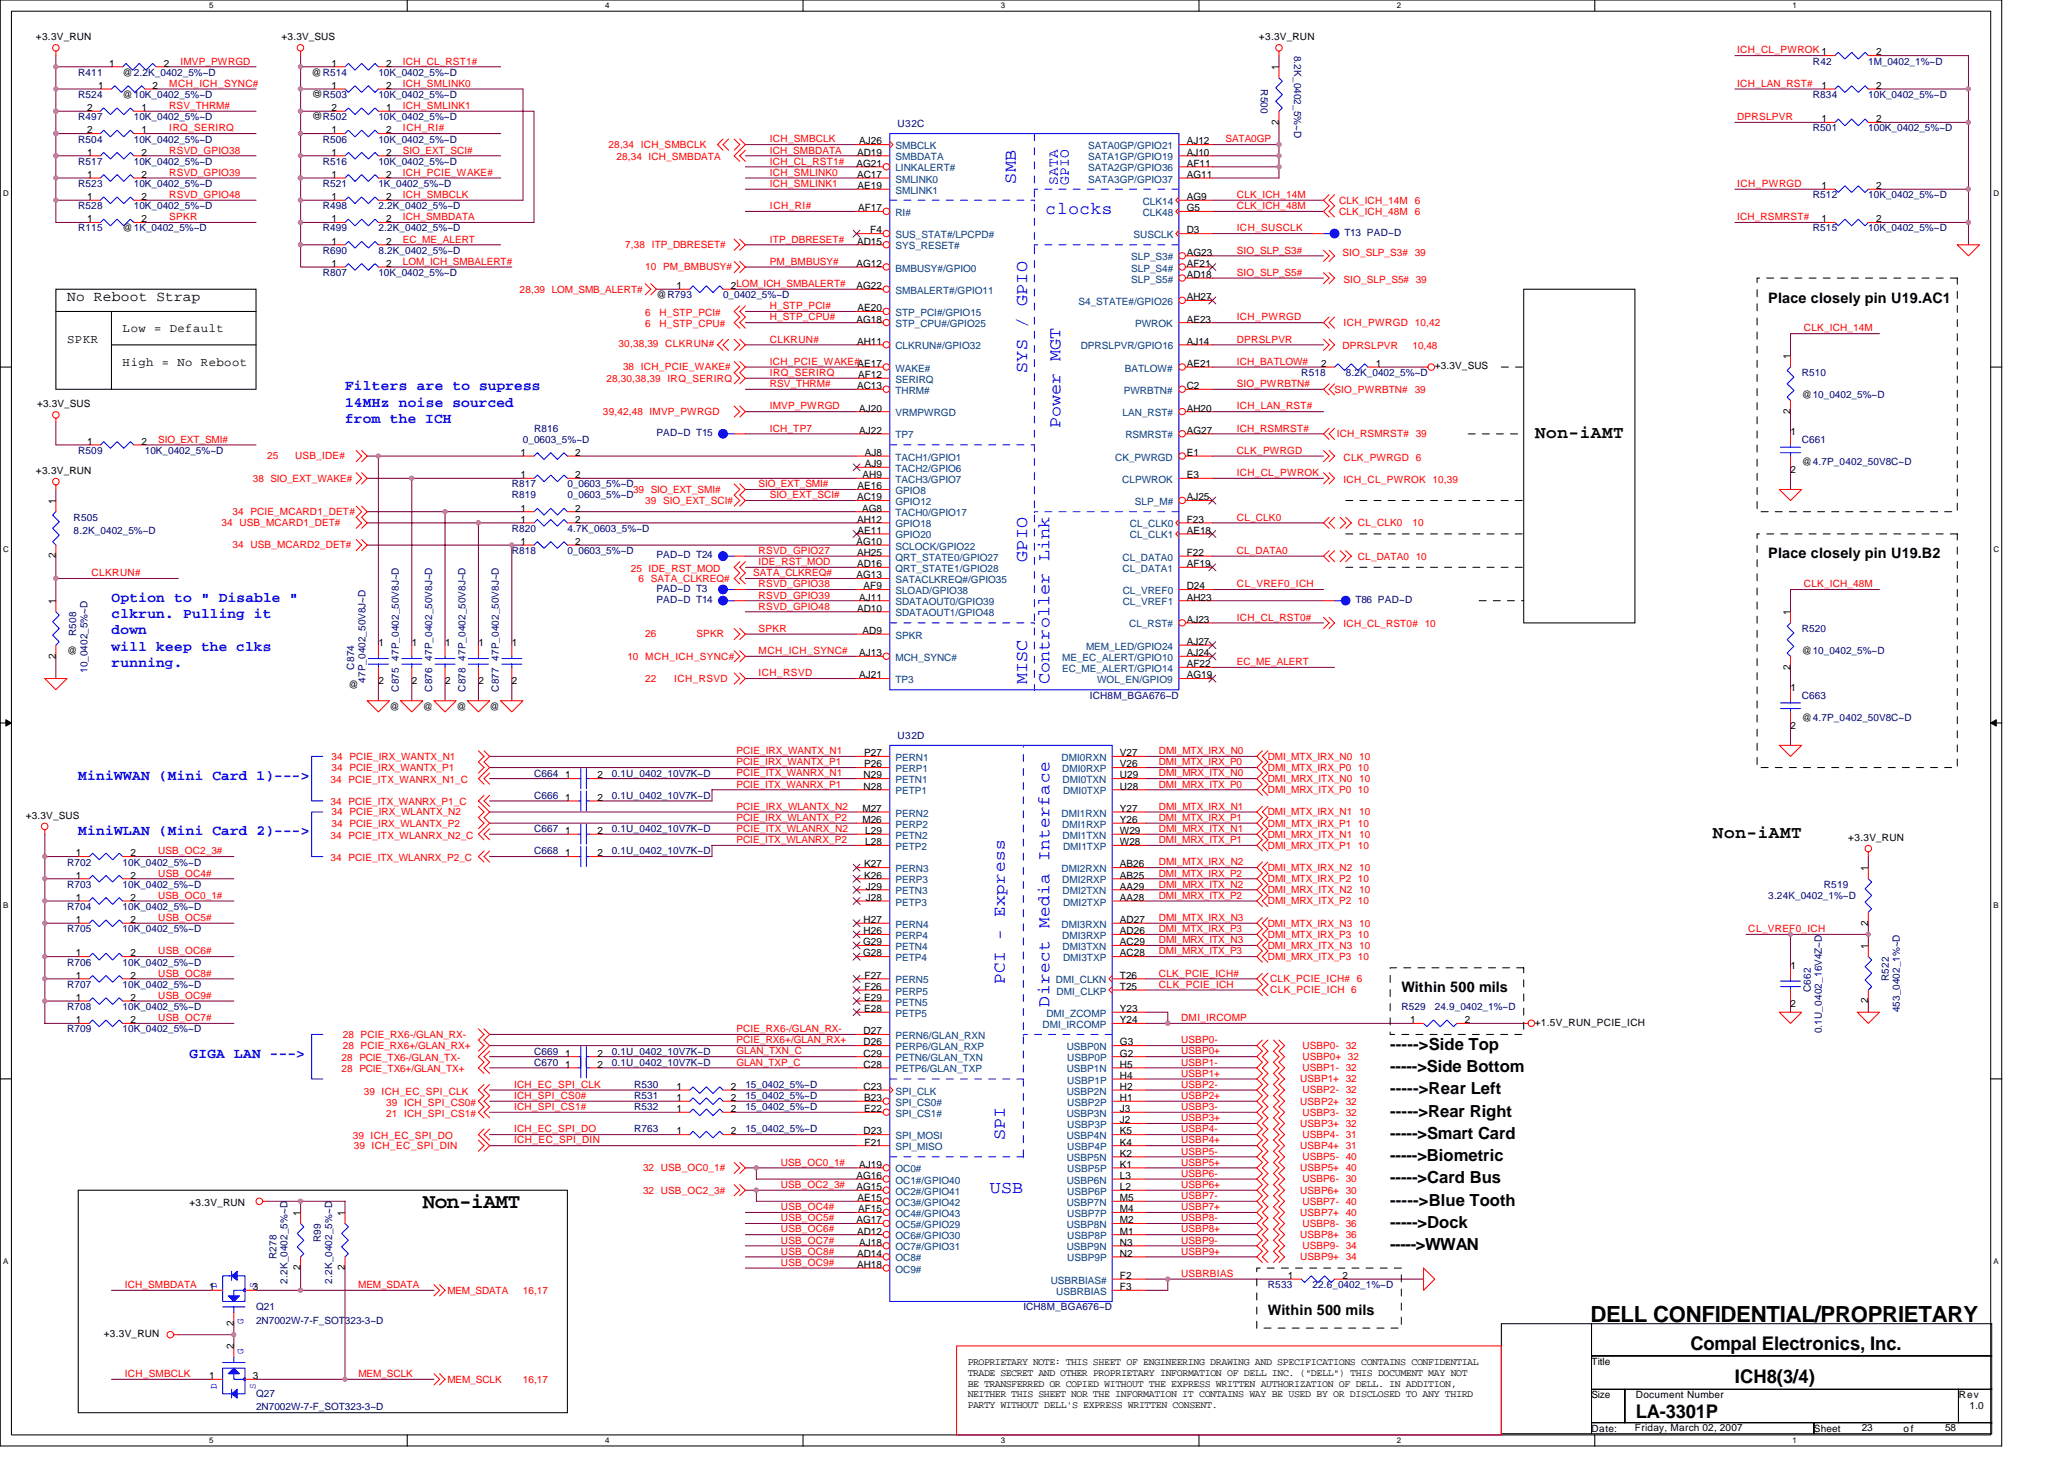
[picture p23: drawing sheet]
<svg xmlns="http://www.w3.org/2000/svg" width="297mm" height="210mm" viewBox="0 0 297 210" stroke-linecap="round" stroke-linejoin="round" font-family="sans-serif">
<defs><g id="words">
<text font-size="3.2" x="228.9" y="190.2">DELL CONFIDENTIAL/PROPRIETARY</text>
<text font-size="3" x="60.9" y="173.8">Non-iAMT</text>
<g font-size="2.7">
<text x="243.3" y="194.2">Compal Electronics, Inc.</text>
<text x="235.4" y="204">LA-3301P</text>
<text x="249.7" y="199">ICH8(3/4)</text>
</g>
<g font-size="2.5" fill="#00f">
<text x="146.2" y="26.4" transform="rotate(-90 146.2 26.4)">SMB</text>
<text x="150.5" y="30.8">clocks</text>
<text x="147.8" y="53.6" transform="rotate(-90 147.8 53.6)">SYS / GPIO</text>
<text x="152.6" y="61.6" transform="rotate(-90 152.6 61.6)">Power MGT</text>
<text x="147.8" y="80.8" transform="rotate(-90 147.8 80.8)">GPIO</text>
<text x="147.8" y="98.4" transform="rotate(-90 147.8 98.4)">MISC</text>
<text x="151" y="98.4" transform="rotate(-90 151 98.4)">Controller Link</text>
<text x="144.6" y="141.6" transform="rotate(-90 144.6 141.6)">PCI - Express</text>
<text x="151" y="144.8" transform="rotate(-90 151 144.8)">Direct Media Interface</text>
<text x="144.6" y="164" transform="rotate(-90 144.6 164)">SPI</text>
<text x="142.5" y="171.7">USB</text>
</g>
<g font-size="2.5">
<text x="220.9" y="62.9">Non-iAMT</text>
<text x="246.5" y="120.6">Non-iAMT</text>
</g>
<g font-size="2.4">
<text x="200.1" y="154.2">-----&gt;Side Bottom</text>
<text x="200.1" y="151">-----&gt;Side Top</text>
<text x="200.1" y="157.5">-----&gt;Rear Left</text>
<text x="200.1" y="160.7">-----&gt;Rear Right</text>
<text x="200.1" y="163.9">-----&gt;Smart Card</text>
<text x="200.1" y="167">-----&gt;Biometric</text>
<text x="200.1" y="173.5">-----&gt;Blue Tooth</text>
<text x="200.1" y="170.2">-----&gt;Card Bus</text>
<text x="200.1" y="176.7">-----&gt;Dock</text>
<text x="200.1" y="179.9">-----&gt;WWAN</text>
</g>
<g font-size="2.1" fill="#00f">
<text x="152.2" y="26.6" transform="rotate(-90 152.2 26.6)">SATA</text>
<text x="153.8" y="26.6" transform="rotate(-90 153.8 26.6)">GPIO</text>
<text x="49.7" y="56.2">Filters are to supress</text>
<text x="49.7" y="58.5">14MHz noise sourced</text>
<text x="49.7" y="60.9">from the ICH</text>
<text x="16" y="86.6">Option to &quot; Disable &quot;</text>
<text x="16" y="88.9">clkrun. Pulling it</text>
<text x="16" y="91.2">down</text>
<text x="16" y="93.6">will keep the clks</text>
<text x="16" y="95.9">running.</text>
<text x="11.3" y="112.2">MiniWWAN (Mini Card 1)---&gt;</text>
<text x="11.3" y="120.2">MiniWLAN (Mini Card 2)---&gt;</text>
<text x="27.3" y="152.2">GIGA LAN ---&gt;</text>
</g>
<g font-size="2.1">
<text x="9.6" y="43.3">No Reboot Strap</text>
<text x="254.5" y="43.5">Place closely pin U19.AC1</text>
<text x="254.5" y="80.3">Place closely pin U19.B2</text>
<text x="201.7" y="142.7">Within 500 mils</text>
<text x="182.5" y="189.2">Within 500 mils</text>
</g>
<g font-size="1.8">
<text x="17.6" y="47.8">Low = Default</text>
<text x="9.6" y="49.4">SPKR</text>
<text x="17.6" y="52.6">High = No Reboot</text>
</g>
<g font-size="1.4">
<text x="5.2" y="5.8">+3.3V_RUN</text>
<text x="40.5" y="5.8">+3.3V_SUS</text>
<text x="181.2" y="5.8">+3.3V_RUN</text>
<text x="15.7" y="9.6">1</text>
<text x="17.6" y="10.9">@2.2K_0402_5%~D</text>
<text x="23.6" y="9.6">2</text>
<text x="44.8" y="10.9">@R514</text>
<text x="47.7" y="9.6">1</text>
<text x="55.6" y="9.6">2</text>
<text x="184" y="10.1" transform="rotate(-90 184 10.1)">1</text>
<text x="270" y="8">2</text>
<text x="12.5" y="16">2</text>
<text x="14.1" y="12.8">1</text>
<text x="17.6" y="14.1">@10K_0402_5%~D</text>
<text x="20.4" y="16">1</text>
<text x="22" y="12.8">2</text>
<text x="46.2" y="17.4" transform="rotate(-90 46.2 17.4)">@</text>
<text x="46.2" y="14.2" transform="rotate(-90 46.2 14.2)">@</text>
<text x="47.7" y="12.8">1</text>
<text x="47.7" y="16">2</text>
<text x="55.6" y="12.8">2</text>
<text x="55.6" y="16">1</text>
<text x="184" y="17.9" transform="rotate(-90 184 17.9)">2</text>
<text x="262.1" y="12.8">1</text>
<text x="262.1" y="17.6">1</text>
<text x="270" y="12.8">2</text>
<text x="270" y="17.6">2</text>
<text x="12.5" y="19.2">2</text>
<text x="12.5" y="22.4">1</text>
<text x="20.4" y="19.2">1</text>
<text x="20.4" y="22.4">2</text>
<text x="47.7" y="22.4">1</text>
<text x="47.7" y="19.2">1</text>
<text x="55.6" y="22.4">2</text>
<text x="55.6" y="19.2">2</text>
<text x="123.3" y="24">AG21</text>
<text x="123.3" y="22.4">AD19</text>
<text x="123.7" y="20.8">AJ26</text>
<text x="170.8" y="20.8">AJ12</text>
<text x="170.8" y="22.4">AJ10</text>
<text x="170.8" y="24">AF11</text>
<text x="12.5" y="25.6">1</text>
<text x="12.5" y="28.8">1</text>
<text x="20.4" y="25.6">2</text>
<text x="20.4" y="28.8">2</text>
<text x="47.7" y="25.6">1</text>
<text x="47.7" y="28.8">1</text>
<text x="55.6" y="25.6">2</text>
<text x="55.6" y="28.8">2</text>
<text x="123.3" y="25.6">AC17</text>
<text x="123.4" y="27.2">AE19</text>
<text x="170.8" y="28.8">AG9</text>
<text x="170.8" y="25.6">AG11</text>
<text x="262.1" y="27.2">1</text>
<text x="270" y="27.2">2</text>
<text x="12.5" y="32">1</text>
<text x="17.6" y="33.3">@1K_0402_5%~D</text>
<text x="20.4" y="32">2</text>
<text x="47.7" y="32">1</text>
<text x="47.7" y="35.2">1</text>
<text x="55.6" y="32">2</text>
<text x="55.6" y="35.2">2</text>
<text x="123.3" y="35.2">AD15</text>
<text x="123.5" y="30.4">AF17</text>
<text x="125.2" y="33.6">F4</text>
<text x="170.8" y="30.4">G5</text>
<text x="170.8" y="33.6">D3</text>
<text x="262.1" y="32">1</text>
<text x="270" y="32">2</text>
<text x="47.7" y="38.4">1</text>
<text x="55.6" y="38.4">2</text>
<text x="97.3" y="41.6">1</text>
<text x="105.2" y="41.6">2LOM_ICH_SMBALERT#</text>
<text x="123.3" y="38.4">AG12</text>
<text x="123.3" y="41.6">AG22</text>
<text x="170.8" y="36.8">AG23</text>
<text x="170.8" y="38.4">AF21</text>
<text x="170.8" y="40">AD18</text>
<text x="94.5" y="42.9">@R793</text>
<text x="123.3" y="46.4">AG18</text>
<text x="123.4" y="44.8">AE20</text>
<text x="170.8" y="46.4">AE23</text>
<text x="170.8" y="43.2">AH27</text>
<text x="123.3" y="49.6">AH11</text>
<text x="170.8" y="52.8">AE21</text>
<text x="170.8" y="49.6">AJ14</text>
<text x="190.1" y="52.8">2</text>
<text x="198" y="52.8">1</text>
<text x="206.5" y="53.1">+3.3V_SUS</text>
<text x="257.7" y="51.7" transform="rotate(-90 257.7 51.7)">1</text>
<text x="5.3" y="58.6">+3.3V_SUS</text>
<text x="123.3" y="56">AC13</text>
<text x="123.5" y="54.4">AF12</text>
<text x="123.7" y="59.2">AJ20</text>
<text x="170.8" y="59.2">AH20</text>
<text x="170.8" y="56">C2</text>
<text x="257.7" y="59.5" transform="rotate(-90 257.7 59.5)">2</text>
<text x="259.3" y="57.3">@10_0402_5%~D</text>
<text x="12.5" y="64">1</text>
<text x="20.4" y="64">2</text>
<text x="74.9" y="65.6">1</text>
<text x="82.8" y="65.6">2</text>
<text x="123.7" y="62.4">AJ22</text>
<text x="124.5" y="65.6">AJ8</text>
<text x="170.8" y="62.4">AG27</text>
<text x="170.8" y="65.6">E1</text>
<text x="257.7" y="62.6">1</text>
<text x="5.2" y="68.2">+3.3V_RUN</text>
<text x="74.9" y="68.8">1</text>
<text x="82.8" y="68.8">2</text>
<text x="123.3" y="72">AC19</text>
<text x="123.4" y="70.4">AE16</text>
<text x="124.1" y="68.8">AH9</text>
<text x="124.5" y="67.2">AJ9</text>
<text x="170.8" y="72">AJ25</text>
<text x="170.8" y="68.8">E3</text>
<text x="257.7" y="68">2</text>
<text x="259.3" y="66.9">@4.7P_0402_50V8C~D</text>
<text x="8" y="72.5" transform="rotate(-90 8 72.5)">1</text>
<text x="74.9" y="73.6">1</text>
<text x="74.9" y="75.2">1</text>
<text x="82.8" y="73.6">2</text>
<text x="82.8" y="75.2">2</text>
<text x="123.3" y="75.2">AH12</text>
<text x="123.4" y="76.8">AE11</text>
<text x="124.1" y="73.6">AG8</text>
<text x="170.8" y="75.2">F23</text>
<text x="170.8" y="76.8">AE18</text>
<text x="8" y="80.3" transform="rotate(-90 8 80.3)">2</text>
<text x="74.9" y="78.4">1</text>
<text x="82.8" y="78.4">2</text>
<text x="123.3" y="78.4">AG10</text>
<text x="123.3" y="83.2">AG13</text>
<text x="123.3" y="80">AH25</text>
<text x="123.3" y="81.6">AD16</text>
<text x="170.8" y="80">F22</text>
<text x="170.8" y="81.6">AF19</text>
<text x="8" y="86.9" transform="rotate(-90 8 86.9)">1</text>
<text x="123.3" y="88">AD10</text>
<text x="123.7" y="86.4">AJ11</text>
<text x="124.3" y="84.8">AF9</text>
<text x="170.8" y="84.8">D24</text>
<text x="170.8" y="86.4">AH23</text>
<text x="170.8" y="89.6">AJ23</text>
<text x="257.7" y="88.5" transform="rotate(-90 257.7 88.5)">1</text>
<text x="8" y="94.7" transform="rotate(-90 8 94.7)">2</text>
<text x="9.6" y="94.1">@</text>
<text x="54.5" y="93">1</text>
<text x="59.3" y="93">1</text>
<text x="64.1" y="93">1</text>
<text x="68.9" y="93">1</text>
<text x="73.7" y="93">1</text>
<text x="123.7" y="94.4">AJ13</text>
<text x="124.1" y="91.2">AD9</text>
<text x="170.8" y="94.4">AJ24</text>
<text x="170.8" y="96">AF22</text>
<text x="170.8" y="92.8">AJ27</text>
<text x="259.3" y="94.1">@10_0402_5%~D</text>
<text x="50.1" y="98.9">@</text>
<text x="54.5" y="98.4">2</text>
<text x="59.3" y="98.4">2</text>
<text x="64.1" y="98.4">2</text>
<text x="68.9" y="98.4">2</text>
<text x="73.7" y="98.4">2</text>
<text x="123.7" y="97.6">AJ21</text>
<text x="170.8" y="97.6">AG19</text>
<text x="257.7" y="96.4" transform="rotate(-90 257.7 96.4)">2</text>
<text x="257.7" y="99.4">1</text>
<text x="56.1" y="102.1">@</text>
<text x="60.9" y="102.1">@</text>
<text x="65.7" y="102.1">@</text>
<text x="70.5" y="102.1">@</text>
<text x="257.7" y="104.8">2</text>
<text x="259.3" y="103.7">@4.7P_0402_50V8C~D</text>
<text x="81.3" y="112">1</text>
<text x="86" y="112">2</text>
<text x="124.3" y="112">N29</text>
<text x="124.3" y="113.6">N28</text>
<text x="124.4" y="108.8">P27</text>
<text x="124.4" y="110.4">P26</text>
<text x="161.2" y="113.6">U28</text>
<text x="161.2" y="110.4">V26</text>
<text x="161.2" y="112">U29</text>
<text x="161.2" y="108.8">V27</text>
<text x="3.7" y="117.8">+3.3V_SUS</text>
<text x="81.3" y="120">1</text>
<text x="81.3" y="115.2">1</text>
<text x="86" y="120">2</text>
<text x="86" y="115.2">2</text>
<text x="124.1" y="116.8">M27</text>
<text x="124.1" y="118.4">M26</text>
<text x="124.5" y="120">L29</text>
<text x="161.2" y="118.4">Y26</text>
<text x="161.2" y="120">W29</text>
<text x="161.2" y="116.8">Y27</text>
<text x="10.9" y="123.2">1</text>
<text x="18.8" y="123.2">2</text>
<text x="81.3" y="123.2">1</text>
<text x="86" y="123.2">2</text>
<text x="124.4" y="124.8">K27</text>
<text x="124.5" y="121.6">L28</text>
<text x="161.2" y="121.6">W28</text>
<text x="161.2" y="124.8">AB26</text>
<text x="266" y="121">+3.3V_RUN</text>
<text x="268.9" y="125.3" transform="rotate(-90 268.9 125.3)">1</text>
<text x="10.9" y="126.4">1</text>
<text x="10.9" y="129.6">1</text>
<text x="18.8" y="126.4">2</text>
<text x="18.8" y="129.6">2</text>
<text x="124.4" y="126.4">K26</text>
<text x="124.6" y="128">J29</text>
<text x="124.6" y="129.6">J28</text>
<text x="161.2" y="129.6">AA28</text>
<text x="161.2" y="126.4">AB25</text>
<text x="161.2" y="128">AA29</text>
<text x="10.9" y="132.8">1</text>
<text x="10.9" y="137.6">1</text>
<text x="18.8" y="132.8">2</text>
<text x="18.8" y="137.6">2</text>
<text x="124.2" y="136">G29</text>
<text x="124.2" y="137.6">G28</text>
<text x="124.3" y="132.8">H27</text>
<text x="124.3" y="134.4">H26</text>
<text x="161.2" y="137.6">AC28</text>
<text x="161.2" y="134.4">AD26</text>
<text x="161.2" y="136">AC29</text>
<text x="161.2" y="132.8">AD27</text>
<text x="268.9" y="136.5" transform="rotate(-90 268.9 136.5)">1</text>
<text x="268.9" y="133.2" transform="rotate(-90 268.9 133.2)">2</text>
<text x="10.9" y="144">1</text>
<text x="10.9" y="140.8">1</text>
<text x="18.8" y="144">2</text>
<text x="18.8" y="140.8">2</text>
<text x="124.4" y="144">E29</text>
<text x="124.4" y="140.8">F27</text>
<text x="124.4" y="142.4">F26</text>
<text x="161.2" y="140.8">T26</text>
<text x="161.2" y="142.4">T25</text>
<text x="257.7" y="139.4">1</text>
<text x="10.9" y="147.2">1</text>
<text x="18.8" y="147.2">2</text>
<text x="124.3" y="148.8">D27</text>
<text x="124.4" y="145.6">E28</text>
<text x="161.2" y="147.2">Y24</text>
<text x="161.2" y="145.6">Y23</text>
<text x="202.9" y="147.2">1</text>
<text x="210.8" y="147.2">2</text>
<text x="220.9" y="147.6">+1.5V_RUN_PCIE_ICH</text>
<text x="257.7" y="144.8">2</text>
<text x="268.9" y="144.4" transform="rotate(-90 268.9 144.4)">2</text>
<text x="81.3" y="153.6">1</text>
<text x="81.3" y="152">1</text>
<text x="86" y="153.6">2</text>
<text x="86" y="152">2</text>
<text x="124.3" y="150.4">D26</text>
<text x="124.3" y="152">C29</text>
<text x="124.3" y="153.6">C28</text>
<text x="161.2" y="152">G2</text>
<text x="161.2" y="155.2">H4</text>
<text x="161.2" y="150.4">G3</text>
<text x="161.2" y="153.6">H5</text>
<text x="97.3" y="158.4">1</text>
<text x="97.3" y="156.8">1</text>
<text x="97.3" y="160">1</text>
<text x="105.2" y="158.4">2</text>
<text x="105.2" y="156.8">2</text>
<text x="105.2" y="160">2</text>
<text x="124.3" y="156.8">C23</text>
<text x="124.4" y="158.4">B23</text>
<text x="124.4" y="160">E22</text>
<text x="161.2" y="158.4">H1</text>
<text x="161.2" y="161.6">J2</text>
<text x="161.2" y="156.8">H2</text>
<text x="161.2" y="160">J3</text>
<text x="97.3" y="163.2">1</text>
<text x="105.2" y="163.2">2</text>
<text x="123.7" y="168">AJ19</text>
<text x="124.3" y="163.2">D23</text>
<text x="124.4" y="164.8">F21</text>
<text x="161.2" y="164.8">K4</text>
<text x="161.2" y="168">K1</text>
<text x="161.2" y="163.2">K5</text>
<text x="161.2" y="166.4">K2</text>
<text x="27.3" y="173.5">+3.3V_RUN</text>
<text x="123.3" y="169.6">AG16</text>
<text x="123.3" y="171.2">AG15</text>
<text x="123.4" y="172.8">AE15</text>
<text x="161.2" y="171.2">L2</text>
<text x="161.2" y="169.6">L3</text>
<text x="161.2" y="172.8">M5</text>
<text x="43.2" y="174.9" transform="rotate(-90 43.2 174.9)">1</text>
<text x="49.6" y="174.9" transform="rotate(-90 49.6 174.9)">1</text>
<text x="123.3" y="176">AG17</text>
<text x="123.3" y="177.6">AD12</text>
<text x="123.5" y="174.4">AF15</text>
<text x="123.7" y="179.2">AJ18</text>
<text x="161.2" y="174.4">M4</text>
<text x="161.2" y="177.6">M1</text>
<text x="161.2" y="176">M2</text>
<text x="161.2" y="179.2">N3</text>
<text x="30.1" y="185.6">1</text>
<text x="36.4" y="185.6">3</text>
<text x="43.2" y="182.8" transform="rotate(-90 43.2 182.8)">2</text>
<text x="49.6" y="182.8" transform="rotate(-90 49.6 182.8)">2</text>
<text x="123.3" y="180.8">AD14</text>
<text x="123.3" y="182.4">AH18</text>
<text x="161.2" y="180.8">N2</text>
<text x="161.2" y="185.6">F3</text>
<text x="161.2" y="184">F2</text>
<text x="185.4" y="184">1</text>
<text x="193.2" y="184">2</text>
<text x="33.6" y="190.8" transform="rotate(-90 33.6 190.8)">2</text>
<text x="14.9" y="192.4">+3.3V_RUN</text>
<text x="33.6" y="194.1" transform="rotate(-90 33.6 194.1)">2</text>
<text x="139.3" y="196.4">PROPRIETARY NOTE: THIS SHEET OF ENGINEERING DRAWING AND SPECIFICATIONS CONTAINS CONFIDENTIAL</text>
<text x="139.3" y="197.9">TRADE SECRET AND OTHER PROPRIETARY INFORMATION OF DELL INC. (&quot;DELL&quot;) THIS DOCUMENT MAY NOT</text>
<text x="229" y="196.4">Title</text>
<text x="30.1" y="198.4">1</text>
<text x="36.4" y="198.4">3</text>
<text x="139.3" y="199.5">BE TRANSFERRED OR COPIED WITHOUT THE EXPRESS WRITTEN AUTHORIZATION OF DELL. IN ADDITION,</text>
<text x="139.3" y="201">NEITHER THIS SHEET NOR THE INFORMATION IT CONTAINS WAY BE USED BY OR DISCLOSED TO ANY THIRD</text>
<text x="139.3" y="202.6">PARTY WITHOUT DELL'S EXPRESS WRITTEN CONSENT.</text>
<text x="229" y="201.2">Size</text>
<text x="235.4" y="201.2">Document Number</text>
<text x="281.9" y="201.2">Rev</text>
<text x="283.4" y="202.8">1.0</text>
<text x="229" y="206">Date:</text>
<text x="235.3" y="205.8">Friday, March 02, 2007</text>
<text x="261" y="206">Sheet</text>
<text x="267.9" y="205.8">23</text>
<text x="274" y="206">of</text>
<text x="279.9" y="205.8">58</text>
</g>
<g font-size="1.4" fill="#000080">
<text x="11.3" y="10.9">R411</text>
<text x="54.5" y="10.9">10K_0402_5%~D</text>
<text x="186.3" y="8" transform="rotate(90 186.3 8)">8.2K_0402_5%~D</text>
<text x="260.9" y="9.3">R42</text>
<text x="268.9" y="9.3">1M_0402_1%~D</text>
<text x="11.3" y="14.1">R524</text>
<text x="11.3" y="17.3">R497</text>
<text x="19.3" y="17.3">10K_0402_5%~D</text>
<text x="46.5" y="14.1">R503</text>
<text x="46.5" y="17.3">R502</text>
<text x="54.5" y="14.1">10K_0402_5%~D</text>
<text x="54.5" y="17.3">10K_0402_5%~D</text>
<text x="181.5" y="12.8" transform="rotate(90 181.5 12.8)">R500</text>
<text x="260.9" y="14.1">R834</text>
<text x="268.9" y="14.1">10K_0402_5%~D</text>
<text x="11.3" y="20.5">R504</text>
<text x="11.3" y="23.7">R517</text>
<text x="19.3" y="20.5">10K_0402_5%~D</text>
<text x="19.3" y="23.7">10K_0402_5%~D</text>
<text x="46.5" y="23.7">R516</text>
<text x="46.5" y="20.5">R506</text>
<text x="54.5" y="23.7">10K_0402_5%~D</text>
<text x="54.5" y="20.5">10K_0402_5%~D</text>
<text x="129.2" y="18.3">U32C</text>
<text x="260.9" y="18.9">R501</text>
<text x="268.9" y="18.9">100K_0402_5%~D</text>
<text x="11.3" y="26.9">R523</text>
<text x="19.3" y="26.9">10K_0402_5%~D</text>
<text x="46.5" y="26.9">R521</text>
<text x="54.5" y="26.9">1K_0402_5%~D</text>
<text x="260.9" y="28.5">R512</text>
<text x="268.9" y="28.5">10K_0402_5%~D</text>
<text x="11.3" y="33.3">R115</text>
<text x="11.3" y="30.1">R528</text>
<text x="19.3" y="30.1">10K_0402_5%~D</text>
<text x="46.5" y="33.3">R499</text>
<text x="46.5" y="30.1">R498</text>
<text x="54.5" y="33.3">2.2K_0402_5%~D</text>
<text x="54.5" y="30.1">2.2K_0402_5%~D</text>
<text x="193.5" y="34">T13 PAD~D</text>
<text x="260.9" y="33.3">R515</text>
<text x="268.9" y="33.3">10K_0402_5%~D</text>
<text x="46.5" y="39.7">R807</text>
<text x="46.5" y="36.5">R690</text>
<text x="54.5" y="39.7">10K_0402_5%~D</text>
<text x="54.5" y="36.5">8.2K_0402_5%~D</text>
<text x="104.1" y="42.9">0_0402_5%~D</text>
<text x="187.3" y="54.1">R518</text>
<text x="193.7" y="54.1">8.2K_0402_5%~D</text>
<text x="259.3" y="54.1">R510</text>
<text x="11.3" y="65.3">R509</text>
<text x="20.8" y="65.3">10K_0402_5%~D</text>
<text x="75.3" y="63.7">0_0603_5%~D</text>
<text x="76.9" y="62.1">R816</text>
<text x="94.5" y="62.7">PAD~D T15</text>
<text x="259.3" y="63.7">C661</text>
<text x="73.7" y="71.7">R819</text>
<text x="73.7" y="70.1">R817</text>
<text x="81.7" y="71.7">0_0603_5%~D</text>
<text x="81.7" y="70.1">0_0603_5%~D</text>
<text x="10.6" y="74.9">R505</text>
<text x="10.6" y="76.8">8.2K_0402_5%~D</text>
<text x="73.7" y="76.5">R820</text>
<text x="81.7" y="76.5">4.7K_0603_5%~D</text>
<text x="73.7" y="79.7">R818</text>
<text x="81.7" y="79.7">0_0603_5%~D</text>
<text x="94.5" y="80.3">PAD~D T24</text>
<text x="94.5" y="85.2">PAD~D T3</text>
<text x="94.5" y="86.7">PAD~D T14</text>
<text x="195.1" y="86.7">T86 PAD~D</text>
<text x="11" y="91.5" transform="rotate(-90 11 91.5)">R508</text>
<text x="259.3" y="90.9">R520</text>
<text x="12.6" y="96.8" transform="rotate(-90 12.6 96.8)">10_0402_5%~D</text>
<text x="51" y="96.4" transform="rotate(-90 51 96.4)">C874</text>
<text x="52.6" y="98.3" transform="rotate(-90 52.6 98.3)">47P_0402_50V8J~D</text>
<text x="57.4" y="99.5" transform="rotate(-90 57.4 99.5)">C875 47P_0402_50V8J~D</text>
<text x="62.2" y="99.5" transform="rotate(-90 62.2 99.5)">C876 47P_0402_50V8J~D</text>
<text x="67" y="99.5" transform="rotate(-90 67 99.5)">C878 47P_0402_50V8J~D</text>
<text x="71.8" y="99.5" transform="rotate(-90 71.8 99.5)">C877 47P_0402_50V8J~D</text>
<text x="156.9" y="100.5">ICH8M_BGA676~D</text>
<text x="259.3" y="100.5">C663</text>
<text x="129.2" y="106.3">U32D</text>
<text x="76.9" y="111.7">C664</text>
<text x="88" y="111.7">0.1U_0402_10V7K~D</text>
<text x="76.9" y="119.7">C667</text>
<text x="76.9" y="114.9">C666</text>
<text x="88" y="119.7">0.1U_0402_10V7K~D</text>
<text x="88" y="114.9">0.1U_0402_10V7K~D</text>
<text x="9.6" y="124.5">R702</text>
<text x="17.6" y="124.5">10K_0402_5%~D</text>
<text x="76.9" y="122.9">C668</text>
<text x="88" y="122.9">0.1U_0402_10V7K~D</text>
<text x="9.6" y="127.7">R703</text>
<text x="9.6" y="130.9">R704</text>
<text x="17.6" y="127.7">10K_0402_5%~D</text>
<text x="17.6" y="130.9">10K_0402_5%~D</text>
<text x="254.5" y="129.3">3.24K_0402_1%~D</text>
<text x="262.5" y="127.7">R519</text>
<text x="9.6" y="134.1">R705</text>
<text x="17.6" y="134.1">10K_0402_5%~D</text>
<text x="9.6" y="138.9">R706</text>
<text x="9.6" y="142.1">R707</text>
<text x="17.6" y="138.9">10K_0402_5%~D</text>
<text x="17.6" y="142.1">10K_0402_5%~D</text>
<text x="260.6" y="142.7" transform="rotate(-90 260.6 142.7)">C662</text>
<text x="271.8" y="141.1" transform="rotate(-90 271.8 141.1)">R522</text>
<text x="9.6" y="148.5">R709</text>
<text x="9.6" y="145.3">R708</text>
<text x="17.6" y="148.5">10K_0402_5%~D</text>
<text x="17.6" y="145.3">10K_0402_5%~D</text>
<text x="201.7" y="145.3">R529</text>
<text x="206.5" y="145.3">24.9_0402_1%~D</text>
<text x="262.2" y="148.7" transform="rotate(-90 262.2 148.7)">0.1U_0402_16V4Z~D</text>
<text x="273.4" y="145.6" transform="rotate(-90 273.4 145.6)">453_0402_1%~D</text>
<text x="76.9" y="153.3">C670</text>
<text x="76.9" y="151.7">C669</text>
<text x="88" y="153.3">0.1U_0402_10V7K~D</text>
<text x="88" y="151.7">0.1U_0402_10V7K~D</text>
<text x="91.3" y="158.1">R531</text>
<text x="91.3" y="156.5">R530</text>
<text x="91.3" y="159.7">R532</text>
<text x="107.3" y="158.1">15_0402_5%~D</text>
<text x="107.3" y="156.5">15_0402_5%~D</text>
<text x="107.3" y="159.7">15_0402_5%~D</text>
<text x="91.3" y="162.9">R763</text>
<text x="107.3" y="162.9">15_0402_5%~D</text>
<text x="46.2" y="178.7" transform="rotate(-90 46.2 178.7)">R99</text>
<text x="39.8" y="181.1" transform="rotate(-90 39.8 181.1)">R278</text>
<text x="41.4" y="184.7" transform="rotate(-90 41.4 184.7)">2.2K_0402_5%~D</text>
<text x="47.8" y="184.7" transform="rotate(-90 47.8 184.7)">2.2K_0402_5%~D</text>
<text x="182.5" y="185.3">R533</text>
<text x="188.9" y="185.3">22.6_0402_1%~D</text>
<text x="36.8" y="188.5">Q21</text>
<text x="36.8" y="190.4">2N7002W-7-F_SOT323-3~D</text>
<text x="147.3" y="188.5">ICH8M_BGA676~D</text>
<text x="36.8" y="201">Q27</text>
<text x="36.8" y="202.9">2N7002W-7-F_SOT323-3~D</text>
</g>
<g font-size="1.4" fill="#f00">
<text x="26" y="9.3">IMVP_PWRGD</text>
<text x="58" y="9.3">ICH_CL_RST1#</text>
<text x="250" y="7.7">ICH_CL_PWROK 1</text>
<text x="24.4" y="15.7">RSV_THRM#</text>
<text x="24.4" y="12.5">MCH_ICH_SYNC#</text>
<text x="58" y="12.5">ICH_SMLINK0</text>
<text x="58" y="15.7">ICH_SMLINK1</text>
<text x="250" y="17.3">DPRSLPVR</text>
<text x="250" y="12.5">ICH_LAN_RST#</text>
<text x="24.4" y="18.9">IRQ_SERIRQ</text>
<text x="24.4" y="22.1">RSVD_GPIO38</text>
<text x="58" y="18.9">ICH_RI#</text>
<text x="58" y="22.1">SIO_EXT_SCI#</text>
<text x="87.6" y="21.3">28,34 ICH_SMBCLK</text>
<text x="88.7" y="23.1">28,34 ICH_SMBDATA</text>
<text x="110.8" y="22.1">ICH_SMBDATA</text>
<text x="110.8" y="20.5">ICH_SMBCLK</text>
<text x="110.8" y="23.7">ICH_CL_RST1#</text>
<text x="176.4" y="20.5">SATA0GP</text>
<text x="24.4" y="25.3">RSVD_GPIO39</text>
<text x="24.4" y="28.5">RSVD_GPIO48</text>
<text x="58" y="25.3">ICH_PCIE_WAKE#</text>
<text x="58" y="28.5">ICH_SMBCLK</text>
<text x="110.8" y="26.9">ICH_SMLINK1</text>
<text x="110.8" y="25.3">ICH_SMLINK0</text>
<text x="178" y="28.5">CLK_ICH_14M</text>
<text x="192.7" y="29.3">CLK_ICH_14M 6</text>
<text x="250" y="26.9">ICH_PWRGD</text>
<text x="24.4" y="31.7">SPKR</text>
<text x="58" y="31.7">ICH_SMBDATA</text>
<text x="58" y="34.9">EC_ME_ALERT</text>
<text x="90" y="35.7">7,38 ITP_DBRESET#</text>
<text x="110.8" y="34.9">ITP_DBRESET#</text>
<text x="110.8" y="30.1">ICH_RI#</text>
<text x="178" y="33.3">ICH_SUSCLK</text>
<text x="178" y="30.1">CLK_ICH_48M</text>
<text x="192.7" y="30.9">CLK_ICH_48M 6</text>
<text x="250" y="31.7">ICH_RSMRST#</text>
<text x="58" y="38.1">LOM_ICH_SMBALERT#</text>
<text x="92.9" y="38.9">10 PM_BMBUSY#</text>
<text x="110.8" y="38.1">PM_BMBUSY#</text>
<text x="178" y="36.5">SIO_SLP_S3#</text>
<text x="178" y="39.7">SIO_SLP_S5#</text>
<text x="193.2" y="36.8">SIO_SLP_S3# 39</text>
<text x="193.4" y="40.7">SIO_SLP_S5# 39</text>
<text x="74.8" y="42.1">28,39 LOM_SMB_ALERT#</text>
<text x="92.9" y="45.5">6</text>
<text x="92.9" y="47.1">6</text>
<text x="94.9" y="45.5">H_STP_PCI#</text>
<text x="94.9" y="47.1">H_STP_CPU#</text>
<text x="110.8" y="46.1">H_STP_CPU#</text>
<text x="110.8" y="44.5">H_STP_PCI#</text>
<text x="178" y="46.1">ICH_PWRGD</text>
<text x="193.4" y="46.9">ICH_PWRGD 10,42</text>
<text x="259.6" y="47.7">CLK_ICH_14M</text>
<text x="89" y="50">30,38,39 CLKRUN#</text>
<text x="89.7" y="53.3">38 ICH_PCIE_WAKE#</text>
<text x="110.8" y="49.3">CLKRUN#</text>
<text x="110.8" y="52.5">ICH_PCIE_WAKE#AE17</text>
<text x="178" y="49.3">DPRSLPVR</text>
<text x="178" y="52.5">ICH_BATLOW#</text>
<text x="193.2" y="50.3">DPRSLPVR</text>
<text x="203.3" y="50.3">10,48</text>
<text x="86.8" y="59.7">39,42,48 IMVP_PWRGD</text>
<text x="87.3" y="54.9">28,30,38,39 IRQ_SERIRQ</text>
<text x="110.8" y="55.7">RSV_THRM#</text>
<text x="110.8" y="58.9">IMVP_PWRGD</text>
<text x="110.8" y="54.1">IRQ_SERIRQ</text>
<text x="178" y="55.7">SIO_PWRBTN#</text>
<text x="178" y="58.9">ICH_LAN_RST#</text>
<text x="192.1" y="56.5">SIO_PWRBTN# 39</text>
<text x="22.8" y="63.7">SIO_EXT_SMI#</text>
<text x="110.8" y="62.1">ICH_TP7</text>
<text x="178" y="65.3">CLK_PWRGD</text>
<text x="178" y="62.1">ICH_RSMRST#</text>
<text x="192.4" y="62.9">ICH_RSMRST# 39</text>
<text x="36.4" y="69.3">38 SIO_EXT_WAKE#</text>
<text x="38.5" y="66.1">25</text>
<text x="42.5" y="66.1">USB_IDE#</text>
<text x="91.1" y="70.9">39 SIO_EXT_SMI#</text>
<text x="109.2" y="70.1">SIO_EXT_SMI#</text>
<text x="110.8" y="71.7">SIO_EXT_SCI#</text>
<text x="178" y="68.5">ICH_CL_PWROK</text>
<text x="193.4" y="66.3">CLK_PWRGD 6</text>
<text x="193.4" y="69.5">ICH_CL_PWROK 10,39</text>
<text x="31.9" y="75.7">34 USB_MCARD1_DET#</text>
<text x="33.5" y="74.1">34 PCIE_MCARD1_DET#</text>
<text x="92.9" y="72.5">39 SIO_EXT_SCI#</text>
<text x="178" y="74.9">CL_CLK0</text>
<text x="195.4" y="75.7">CL_CLK0</text>
<text x="203.3" y="75.7">10</text>
<text x="13.2" y="82.9">CLKRUN#</text>
<text x="33.5" y="78.9">34 USB_MCARD2_DET#</text>
<text x="90.8" y="82.3">25 IDE_RST_MOD</text>
<text x="91.9" y="83.7">6 SATA_CLKREQ#</text>
<text x="108.4" y="82.9">SATA_CLKREQ#</text>
<text x="109.2" y="81.3">IDE_RST_MOD</text>
<text x="109.2" y="79.7">RSVD_GPIO27</text>
<text x="178" y="79.7">CL_DATA0</text>
<text x="195.4" y="80.5">CL_DATA0 10</text>
<text x="109.2" y="84.5">RSVD_GPIO38</text>
<text x="109.2" y="86.1">RSVD_GPIO39</text>
<text x="109.2" y="87.7">RSVD_GPIO48</text>
<text x="178" y="89.3">ICH_CL_RST0#</text>
<text x="178" y="84.5">CL_VREF0_ICH</text>
<text x="259.6" y="84.5">CLK_ICH_48M</text>
<text x="90.3" y="94.9">10 MCH_ICH_SYNC#</text>
<text x="92.9" y="91.7">26</text>
<text x="100.2" y="91.7">SPKR</text>
<text x="109.2" y="90.9">SPKR</text>
<text x="109.2" y="94.1">MCH_ICH_SYNC#</text>
<text x="178" y="95.7">EC_ME_ALERT</text>
<text x="193.4" y="90.3">ICH_CL_RST0# 10</text>
<text x="92.9" y="98.1">22</text>
<text x="97" y="98.1">ICH_RSVD</text>
<text x="109.2" y="97.3">ICH_RSVD</text>
<text x="47.6" y="112.7">34 PCIE_ITX_WANRX_N1_C</text>
<text x="47.7" y="110.9">34 PCIE_IRX_WANTX_P1</text>
<text x="47.7" y="109.3">34 PCIE_IRX_WANTX_N1</text>
<text x="106" y="113.3">PCIE_ITX_WANRX_P1</text>
<text x="106" y="110.1">PCIE_IRX_WANTX_P1</text>
<text x="106" y="108.5">PCIE_IRX_WANTX_N1</text>
<text x="106" y="111.7">PCIE_ITX_WANRX_N1</text>
<text x="166.8" y="110.1">DMI_MTX_IRX_P0</text>
<text x="166.8" y="113.3">DMI_MRX_ITX_P0</text>
<text x="166.8" y="111.7">DMI_MRX_ITX_N0</text>
<text x="166.8" y="108.5">DMI_MTX_IRX_N0</text>
<text x="182.5" y="109.3">DMI_MTX_IRX_N0 10</text>
<text x="182.5" y="110.9">DMI_MTX_IRX_P0 10</text>
<text x="182.5" y="112.5">DMI_MRX_ITX_N0 10</text>
<text x="47.6" y="115.9">34 PCIE_ITX_WANRX_P1_C</text>
<text x="47.7" y="118.9">34 PCIE_IRX_WLANTX_P2</text>
<text x="47.7" y="117.3">34 PCIE_IRX_WLANTX_N2</text>
<text x="106" y="118.1">PCIE_IRX_WLANTX_P2</text>
<text x="106" y="116.5">PCIE_IRX_WLANTX_N2</text>
<text x="106" y="119.7">PCIE_ITX_WLANRX_N2</text>
<text x="166.8" y="118.1">DMI_MTX_IRX_P1</text>
<text x="166.8" y="119.7">DMI_MRX_ITX_N1</text>
<text x="166.8" y="116.5">DMI_MTX_IRX_N1</text>
<text x="182.5" y="117.3">DMI_MTX_IRX_N1 10</text>
<text x="182.5" y="114.1">DMI_MRX_ITX_P0 10</text>
<text x="182.5" y="118.9">DMI_MTX_IRX_P1 10</text>
<text x="22.8" y="122.9">USB_OC2_3#</text>
<text x="47.6" y="120.7">34 PCIE_ITX_WLANRX_N2_C</text>
<text x="47.6" y="123.9">34 PCIE_ITX_WLANRX_P2_C</text>
<text x="106" y="121.3">PCIE_ITX_WLANRX_P2</text>
<text x="166.8" y="121.3">DMI_MRX_ITX_P1</text>
<text x="166.8" y="124.5">DMI_MTX_IRX_N2</text>
<text x="182.5" y="125.3">DMI_MTX_IRX_N2 10</text>
<text x="182.5" y="120.5">DMI_MRX_ITX_N1 10</text>
<text x="182.5" y="122.1">DMI_MRX_ITX_P1 10</text>
<text x="22.8" y="126.1">USB_OC4#</text>
<text x="22.8" y="129.3">USB_OC0_1#</text>
<text x="166.8" y="126.1">DMI_MTX_IRX_P2</text>
<text x="166.8" y="129.3">DMI_MRX_ITX_P2</text>
<text x="166.8" y="127.7">DMI_MRX_ITX_N2</text>
<text x="182.5" y="126.9">DMI_MTX_IRX_P2 10</text>
<text x="182.5" y="128.5">DMI_MRX_ITX_N2 10</text>
<text x="182.5" y="130.1">DMI_MRX_ITX_P2 10</text>
<text x="22.8" y="132.5">USB_OC5#</text>
<text x="22.8" y="137.3">USB_OC6#</text>
<text x="166.8" y="137.3">DMI_MRX_ITX_P3</text>
<text x="166.8" y="134.1">DMI_MTX_IRX_P3</text>
<text x="166.8" y="135.7">DMI_MRX_ITX_N3</text>
<text x="166.8" y="132.5">DMI_MTX_IRX_N3</text>
<text x="182.5" y="133.3">DMI_MTX_IRX_N3 10</text>
<text x="182.5" y="134.9">DMI_MTX_IRX_P3 10</text>
<text x="182.5" y="136.5">DMI_MRX_ITX_N3 10</text>
<text x="251.6" y="134.1">CL_VREF0_ICH</text>
<text x="22.8" y="143.7">USB_OC9#</text>
<text x="22.8" y="140.5">USB_OC8#</text>
<text x="166.8" y="140.5">CLK_PCIE_ICH#</text>
<text x="166.8" y="142.1">CLK_PCIE_ICH</text>
<text x="182.5" y="138.1">DMI_MRX_ITX_P3 10</text>
<text x="182.8" y="141.3">CLK_PCIE_ICH# 6</text>
<text x="182.8" y="142.9">CLK_PCIE_ICH 6</text>
<text x="22.8" y="146.9">USB_OC7#</text>
<text x="49.3" y="149.3">28 PCIE_RX6-/GLAN_RX-</text>
<text x="106" y="148.5">PCIE_RX6-/GLAN_RX-</text>
<text x="170" y="146.9">DMI_IRCOMP</text>
<text x="49.2" y="152.7">28 PCIE_TX6-/GLAN_TX-</text>
<text x="49.2" y="154.3">28 PCIE_TX6+/GLAN_TX+</text>
<text x="49.3" y="150.9">28 PCIE_RX6+/GLAN_RX+</text>
<text x="106" y="150.1">PCIE_RX6+/GLAN_RX+</text>
<text x="106" y="151.7">GLAN_TXN_C</text>
<text x="106" y="153.3">GLAN_TXP_C</text>
<text x="170" y="151.7">USBP0+</text>
<text x="170" y="150.1">USBP0-</text>
<text x="170" y="153.3">USBP1-</text>
<text x="170" y="154.9">USBP1+</text>
<text x="187.1" y="155.7">USBP1+ 32</text>
<text x="187.4" y="154.1">USBP1- 32</text>
<text x="187.4" y="150.9">USBP0- 32</text>
<text x="187.4" y="152.5">USBP0+ 32</text>
<text x="52.4" y="157.5">39 ICH_EC_SPI_CLK</text>
<text x="55.6" y="159.1">39 ICH_SPI_CS0#</text>
<text x="55.6" y="160.7">21 ICH_SPI_CS1#</text>
<text x="74" y="156.5">ICH_EC_SPI_CLK</text>
<text x="74" y="159.7">ICH_SPI_CS1#</text>
<text x="74" y="158.1">ICH_SPI_CS0#</text>
<text x="170" y="161.3">USBP3+</text>
<text x="170" y="158.1">USBP2+</text>
<text x="170" y="156.5">USBP2-</text>
<text x="170" y="159.7">USBP3-</text>
<text x="187.1" y="158.9">USBP2+ 32</text>
<text x="187.4" y="160.5">USBP3- 32</text>
<text x="187.4" y="157.3">USBP2- 32</text>
<text x="50.8" y="163.9">39 ICH_EC_SPI_DO</text>
<text x="50.9" y="165.3">39 ICH_EC_SPI_DIN</text>
<text x="74" y="164.5">ICH_EC_SPI_DIN</text>
<text x="74" y="162.9">ICH_EC_SPI_DO</text>
<text x="112.4" y="167.7">USB_OC0_1#</text>
<text x="170" y="167.7">USBP5+</text>
<text x="170" y="166.1">USBP5-</text>
<text x="170" y="162.9">USBP4-</text>
<text x="170" y="164.5">USBP4+</text>
<text x="187.1" y="165.3">USBP4+ 31</text>
<text x="187.1" y="162.1">USBP3+ 32</text>
<text x="187.4" y="166.9">USBP5- 40</text>
<text x="187.4" y="163.7">USBP4- 31</text>
<text x="92.5" y="168.5">32 USB_OC0_1#</text>
<text x="92.5" y="171.7">32 USB_OC2_3#</text>
<text x="112.4" y="170.9">USB_OC2_3#</text>
<text x="170" y="172.5">USBP7-</text>
<text x="170" y="169.3">USBP6-</text>
<text x="170" y="170.9">USBP6+</text>
<text x="187.1" y="168.5">USBP5+ 40</text>
<text x="187.1" y="171.7">USBP6+ 30</text>
<text x="187.4" y="170.1">USBP6- 30</text>
<text x="187.4" y="173.3">USBP7- 40</text>
<text x="112.4" y="177.3">USB_OC6#</text>
<text x="112.4" y="178.9">USB_OC7#</text>
<text x="112.4" y="174.1">USB_OC4#</text>
<text x="112.4" y="175.7">USB_OC5#</text>
<text x="170" y="178.9">USBP9-</text>
<text x="170" y="175.7">USBP8-</text>
<text x="170" y="177.3">USBP8+</text>
<text x="170" y="174.1">USBP7+</text>
<text x="187.1" y="174.9">USBP7+ 40</text>
<text x="187.1" y="178.1">USBP8+ 36</text>
<text x="187.4" y="176.5">USBP8- 36</text>
<text x="187.4" y="179.7">USBP9- 34</text>
<text x="18" y="185.3">ICH_SMBDATA</text>
<text x="51.6" y="185.3">MEM_SDATA</text>
<text x="112.4" y="180.5">USB_OC8#</text>
<text x="112.4" y="182.1">USB_OC9#</text>
<text x="170" y="183.7">USBRBIAS</text>
<text x="170" y="180.5">USBP9+</text>
<text x="187.1" y="181.3">USBP9+ 34</text>
<text x="64.4" y="186.1">MEM_SDATA</text>
<text x="75.3" y="186.1">16,17</text>
<text x="18" y="198.1">ICH_SMBCLK</text>
<text x="51.6" y="198.1">MEM_SCLK</text>
<text x="64.4" y="198.9">MEM_SCLK</text>
<text x="75.3" y="198.9">16,17</text>
</g>
<g font-size="1.4" fill="#004080">
<text x="128.9" y="21.5">SMBCLK</text>
<text x="128.9" y="23.1">SMBDATA</text>
<text x="156.6" y="21.5">SATA0GP/GPIO21</text>
<text x="156.6" y="23.1">SATA1GP/GPIO19</text>
<text x="128.9" y="24.7">LINKALERT#</text>
<text x="128.9" y="26.3">SMLINK0</text>
<text x="128.9" y="27.9">SMLINK1</text>
<text x="156.6" y="24.7">SATA2GP/GPIO36</text>
<text x="156.6" y="26.3">SATA3GP/GPIO37</text>
<text x="164.5" y="29.5">CLK14</text>
<text x="128.9" y="31.1">RI#</text>
<text x="128.9" y="34.3">SUS_STAT#/LPCPD#</text>
<text x="128.9" y="35.9">SYS_RESET#</text>
<text x="163.1" y="34.3">SUSCLK</text>
<text x="164.5" y="31.1">CLK48</text>
<text x="128.9" y="39.1">BMBUSY#/GPIO0</text>
<text x="162.8" y="37.5">SLP_S3#</text>
<text x="162.8" y="39.1">SLP_S4#</text>
<text x="162.8" y="40.7">SLP_S5#</text>
<text x="128.9" y="42.3">SMBALERT#/GPIO11</text>
<text x="128.9" y="45.5">STP_PCI#/GPIO15</text>
<text x="128.9" y="47.1">STP_CPU#/GPIO25</text>
<text x="155.2" y="43.9">S4_STATE#/GPIO26</text>
<text x="163.4" y="47.1">PWROK</text>
<text x="128.9" y="50.3">CLKRUN#/GPIO32</text>
<text x="128.9" y="53.5">WAKE#</text>
<text x="155.5" y="50.3">DPRSLPVR/GPIO16</text>
<text x="161.9" y="53.5">BATLOW#</text>
<text x="128.9" y="55.1">SERIRQ</text>
<text x="128.9" y="56.7">THRM#</text>
<text x="128.9" y="59.9">VRMPWRGD</text>
<text x="161.6" y="59.9">LAN_RST#</text>
<text x="161.7" y="56.7">PWRBTN#</text>
<text x="128.9" y="63.1">TP7</text>
<text x="162" y="63.1">RSMRST#</text>
<text x="128.9" y="66.3">TACH1/GPIO1</text>
<text x="128.9" y="67.9">TACH2/GPIO6</text>
<text x="128.9" y="69.5">TACH3/GPIO7</text>
<text x="128.9" y="71.1">GPIO8</text>
<text x="160.5" y="66.3">CK_PWRGD</text>
<text x="161.5" y="69.5">CLPWROK</text>
<text x="128.9" y="72.7">GPIO12</text>
<text x="128.9" y="74.3">TACH0/GPIO17</text>
<text x="128.9" y="75.9">GPIO18</text>
<text x="128.9" y="77.5">GPIO20</text>
<text x="162.6" y="75.9">CL_CLK0</text>
<text x="162.6" y="77.5">CL_CLK1</text>
<text x="163.3" y="72.7">SLP_M#</text>
<text x="128.9" y="79.1">SCLOCK/GPIO22</text>
<text x="128.9" y="80.7">QRT_STATE0/GPIO27</text>
<text x="128.9" y="82.3">QRT_STATE1/GPIO28</text>
<text x="128.9" y="83.9">SATACLKREQ#/GPIO35</text>
<text x="161.6" y="80.7">CL_DATA0</text>
<text x="161.6" y="82.3">CL_DATA1</text>
<text x="128.9" y="85.5">SLOAD/GPIO38</text>
<text x="128.9" y="87.1">SDATAOUT0/GPIO39</text>
<text x="128.9" y="88.7">SDATAOUT1/GPIO48</text>
<text x="161.6" y="85.5">CL_VREF0</text>
<text x="161.6" y="87.1">CL_VREF1</text>
<text x="128.9" y="91.9">SPKR</text>
<text x="128.9" y="95.1">MCH_SYNC#</text>
<text x="152.8" y="95.1">ME_EC_ALERT/GPIO10</text>
<text x="156.3" y="93.5">MEM_LED/GPIO24</text>
<text x="162.5" y="90.3">CL_RST#</text>
<text x="128.9" y="98.3">TP3</text>
<text x="152.8" y="96.7">EC_ME_ALERT/GPIO14</text>
<text x="157.9" y="98.3">WOL_EN/GPIO9</text>
<text x="128.9" y="109.5">PERN1</text>
<text x="128.9" y="111.1">PERP1</text>
<text x="128.9" y="112.7">PETN1</text>
<text x="152.8" y="109.5">DMI0RXN</text>
<text x="152.9" y="111.1">DMI0RXP</text>
<text x="152.9" y="112.7">DMI0TXN</text>
<text x="128.9" y="114.3">PETP1</text>
<text x="128.9" y="117.5">PERN2</text>
<text x="128.9" y="119.1">PERP2</text>
<text x="152.8" y="117.5">DMI1RXN</text>
<text x="152.9" y="119.1">DMI1RXP</text>
<text x="153" y="114.3">DMI0TXP</text>
<text x="128.9" y="120.7">PETN2</text>
<text x="128.9" y="122.3">PETP2</text>
<text x="128.9" y="125.5">PERN3</text>
<text x="152.8" y="125.5">DMI2RXN</text>
<text x="152.9" y="120.7">DMI1TXN</text>
<text x="153" y="122.3">DMI1TXP</text>
<text x="128.9" y="127.1">PERP3</text>
<text x="128.9" y="128.7">PETN3</text>
<text x="128.9" y="130.3">PETP3</text>
<text x="152.9" y="127.1">DMI2RXP</text>
<text x="152.9" y="128.7">DMI2TXN</text>
<text x="153" y="130.3">DMI2TXP</text>
<text x="128.9" y="133.5">PERN4</text>
<text x="128.9" y="135.1">PERP4</text>
<text x="128.9" y="136.7">PETN4</text>
<text x="152.8" y="133.5">DMI3RXN</text>
<text x="152.9" y="135.1">DMI3RXP</text>
<text x="152.9" y="136.7">DMI3TXN</text>
<text x="128.9" y="138.3">PETP4</text>
<text x="128.9" y="141.5">PERN5</text>
<text x="128.9" y="143.1">PERP5</text>
<text x="152" y="141.5">DMI_CLKN</text>
<text x="152.1" y="143.1">DMI_CLKP</text>
<text x="153" y="138.3">DMI3TXP</text>
<text x="128.9" y="144.7">PETN5</text>
<text x="128.9" y="146.3">PETP5</text>
<text x="128.9" y="149.5">PERN6/GLAN_RXN</text>
<text x="150" y="147.9">DMI_IRCOMP</text>
<text x="150.6" y="146.3">DMI_ZCOMP</text>
<text x="128.9" y="151.1">PERP6/GLAN_RXP</text>
<text x="128.9" y="152.7">PETN6/GLAN_TXN</text>
<text x="128.9" y="154.3">PETP6/GLAN_TXP</text>
<text x="153.5" y="151.1">USBP0N</text>
<text x="153.5" y="154.3">USBP1N</text>
<text x="153.6" y="152.7">USBP0P</text>
<text x="153.6" y="155.9">USBP1P</text>
<text x="128.9" y="157.5">SPI_CLK</text>
<text x="128.9" y="159.1">SPI_CS0#</text>
<text x="128.9" y="160.7">SPI_CS1#</text>
<text x="153.5" y="157.5">USBP2N</text>
<text x="153.5" y="160.7">USBP3N</text>
<text x="153.6" y="159.1">USBP2P</text>
<text x="128.9" y="163.9">SPI_MOSI</text>
<text x="128.9" y="165.5">SPI_MISO</text>
<text x="153.5" y="163.9">USBP4N</text>
<text x="153.5" y="167.1">USBP5N</text>
<text x="153.6" y="162.3">USBP3P</text>
<text x="153.6" y="165.5">USBP4P</text>
<text x="128.9" y="168.7">OC0#</text>
<text x="128.9" y="170.3">OC1#/GPIO40</text>
<text x="128.9" y="171.9">OC2#/GPIO41</text>
<text x="128.9" y="173.5">OC3#/GPIO42</text>
<text x="153.5" y="170.3">USBP6N</text>
<text x="153.5" y="173.5">USBP7N</text>
<text x="153.6" y="168.7">USBP5P</text>
<text x="153.6" y="171.9">USBP6P</text>
<text x="128.9" y="175.1">OC4#/GPIO43</text>
<text x="128.9" y="176.7">OC5#/GPIO29</text>
<text x="128.9" y="178.3">OC6#/GPIO30</text>
<text x="128.9" y="179.9">OC7#/GPIO31</text>
<text x="153.5" y="176.7">USBP8N</text>
<text x="153.5" y="179.9">USBP9N</text>
<text x="153.6" y="175.1">USBP7P</text>
<text x="153.6" y="178.3">USBP8P</text>
<text x="128.9" y="181.5">OC8#</text>
<text x="128.9" y="183.1">OC9#</text>
<text x="151.2" y="184.7">USBRBIAS#</text>
<text x="153.6" y="181.5">USBP9P</text>
<text x="152" y="186.3">USBRBIAS</text>
</g>
<g font-size="1.4" fill="#00f">
<text x="31.2" y="185.3" transform="rotate(-90 31.2 185.3)">D</text>
<text x="36.8" y="185.3" transform="rotate(-90 36.8 185.3)">S</text>
<text x="35" y="190.4" transform="rotate(-90 35 190.4)">G</text>
<text x="35" y="194.8" transform="rotate(-90 35 194.8)">G</text>
<text x="31.2" y="199.9" transform="rotate(-90 31.2 199.9)">D</text>
<text x="36.8" y="199.9" transform="rotate(-90 36.8 199.9)">S</text>
</g>
<g font-size="1.1">
<text x="30.1" y="1.2">5</text>
<text x="87.1" y="1.2">4</text>
<text x="144" y="1.2">3</text>
<text x="201" y="1.2">2</text>
<text x="258" y="1.2">1</text>
<text x=".4" y="28.2">D</text>
<text x="286.9" y="28.2">D</text>
<text x=".4" y="79.4">C</text>
<text x="286.9" y="79.4">C</text>
<text x=".4" y="130.6">B</text>
<text x="286.9" y="130.6">B</text>
<text x=".4" y="181.8">A</text>
<text x="286.9" y="181.8">A</text>
<text x="30.1" y="207.6">5</text>
<text x="87.1" y="207.6">4</text>
<text x="144" y="207.6">3</text>
<text x="201" y="207.6">2</text>
<text x="258" y="207.6">1</text>
</g>
</g></defs>
<path d="M0 0h288.1v208h-288.1zM1.6 1.6h284.9v204.8h-284.9z" fill="none" stroke="#000" stroke-width=".15"/>
<g fill="#fff">
<path d="M30.1 .2h.6v1.2h-.6z"/>
<path d="M30.1 206.6h.6v1.3h-.6z"/>
</g>
<path d="M58.6 0v1.6M58.6 206.4v1.6" fill="none" stroke="#000" stroke-width=".15"/>
<g fill="#fff">
<path d="M87.1 .2h.6v1.2h-.6z"/>
<path d="M87.1 206.6h.6v1.3h-.6z"/>
</g>
<path d="M115.6 0v1.6M115.6 206.4v1.6" fill="none" stroke="#000" stroke-width=".15"/>
<g fill="#fff">
<path d="M144 .2h.6v1.2h-.6z"/>
<path d="M144 206.6h.6v1.3h-.6z"/>
</g>
<path d="M172.5 0v1.6M172.5 206.4v1.6" fill="none" stroke="#000" stroke-width=".15"/>
<g fill="#fff">
<path d="M201 .2h.6v1.2h-.6z"/>
<path d="M201 206.6h.6v1.3h-.6z"/>
</g>
<path d="M229.5 0v1.6M229.5 206.4v1.6" fill="none" stroke="#000" stroke-width=".15"/>
<g fill="#fff">
<path d="M258 .2h.6v1.2h-.6z"/>
<path d="M258 206.6h.6v1.3h-.6z"/>
<path d="M.4 27.2h.8v1.3h-.8z"/>
<path d="M286.9 27.2h.8v1.3h-.8z"/>
<path d="M.4 78.4h.8v1.3h-.8z"/>
<path d="M286.9 78.4h.8v1.3h-.8z"/>
</g>
<path d="M0 52.8h1.6M286.5 52.8h1.6" fill="none" stroke="#000" stroke-width=".15"/>
<g fill="#fff">
<path d="M.4 129.6h.8v1.3h-.8z"/>
<path d="M286.9 129.6h.7v1.3h-.7z"/>
</g>
<path d="M0 104h1.6M286.5 104h1.6" fill="none" stroke="#000" stroke-width=".15"/>
<path d="M.8 103.5l.8 .5-.8 .5zM286.5 104l.8-.5v1z" fill="#000" stroke="#000" stroke-width=".14"/>
<g fill="#fff">
<path d="M.4 180.8h.8v1.3h-.8z"/>
<path d="M286.9 180.8h.7v1.3h-.7z"/>
</g>
<g fill="none" stroke="#000" stroke-width=".15">
<path d="M8 41.6h28.8v14.4h-28.8zM8 44.8h28.8M16 44.8v11.2M16 49.6h20.8M219.3 41.6h16v48h-16zM0 155.2h1.6M286.5 155.2h1.6M11.3 171.2h70.4v32h-70.4zM216.1 190.4h12.9v15.9h-12.9zM229 190.4h57.6v4.7h-57.6zM229 195.1h57.6v4.8h-57.6zM229 199.9h4.8v4.8h-4.8z"/>
<path d="M233.8 199.9h48.1v4.8h-48.1zM281.9 199.9h4.7v4.8h-4.7zM229 204.7h32v1.6h-32zM261 204.7h25.6v1.6h-25.6z"/>
</g>
<g fill="none" stroke="#800040" stroke-width=".15">
<path d="M8 16h4.8M8 19.2h4.8M8 8v24h4.8M8 9.6h8M8 12.8h6.5M20.8 16h16M20.8 19.2h16M22.5 12.8h14.3M24 9.6h12.8M43.3 8v17.6h4.7M43.3 16h4.7M43.3 19.2h4.7"/>
<path d="M43.3 9.6h4.7M43.3 12.8h4.7M56 16h20.9v16h-20.9M56 19.2h16M56 12.8h19.3v16h-19.3M56 9.6h16M184.1 8v1.6M184.1 17.6v8h-9.6M249.7 17.6h12.8M249.7 8h12.8M249.7 12.8h12.8M270.5 8h12.8v4.8h-12.8"/>
<path d="M270.5 17.6h12.8M283.3 12.8v22.4M8 28.8h4.8M8 22.4h4.8M8 25.6h4.8M20.8 28.8h16M20.8 22.4h16M20.8 25.6h16M20.8 32h16M43.3 25.6v3.2h4.7M43.3 35.2v3.2h4.7M43.3 22.4h4.7"/>
<path d="M43.3 32h4.7M43.3 28.8v6.4M43.3 35.2h4.7M56 22.4h16M56 25.6h16M56 38.4h17.7M56 35.2h16M107.3 22.4h16M107.3 20.8h16M107.3 25.6h16M107.3 24h16M107.3 30.4h16"/>
<path d="M107.3 27.2h16M107.3 38.4h16M107.3 35.2h16M174.5 28.8h16M174.5 22.4h9.6M174.5 36.8h16M174.5 20.8h9.6M174.5 33.6h14.4M174.5 24h9.6M174.5 30.4h16M249.7 32h12.8M249.7 27.2h12.8"/>
<path d="M270.5 32h12.8M270.5 27.2h12.8M94.5 41.6h3.2M105.7 41.6h17.6M107.3 46.4h16M107.3 56h16M107.3 49.6h16M107.3 52.8h16M107.3 44.8h16M107.3 59.2h16M107.3 54.4h16M174.5 46.4h16"/>
<path d="M174.5 56h16M174.5 49.6h16M174.5 40h16M174.5 52.8h16M174.5 59.2h16M198.5 52.8h6.4M257.7 59.2v3.2M270.5 48h-12.8v3.2M8 60.8v3.2h4.8M8 70.4v1.6M20.8 64h16M52.8 68.8h6.5v24"/>
<path d="M52.8 65.6h22.5M52.8 75.2h22.5M52.8 73.6h22.5M52.8 78.4h22.5M54.5 65.6v27.2M59.3 68.8h16M64 73.6v19.2M68.9 75.2v17.6M73.7 78.4v14.4M83.3 65.6h40M83.3 68.8h40M83.3 75.2h40"/>
<path d="M83.3 73.6h40M83.3 78.4h40M107.3 70.4h16M107.3 62.4h16M107.3 72h16M174.5 65.6h16M174.5 62.4h16M174.5 68.8h16M174.5 75.2h16M257.7 67.2v3.2M8 80v6.4M8 94.4v3.2"/>
<path d="M8 83.2h17.7M54.5 97.6v3.2M59.3 97.6v3.2M64 97.6v3.2M68.9 97.6v3.2M73.7 97.6v3.2M107.3 84.8h16M107.3 91.2h16M107.3 94.4h16M107.3 81.6h16M107.3 83.2h16M107.3 86.4h16"/>
<path d="M107.3 80h16M107.3 88h16M107.3 97.6h16M174.5 84.8h16M174.5 86.4h16M174.5 80h16M174.5 89.6h16M174.5 96h17.6M257.7 96v3.2M270.5 84.8h-12.8v3.2M70.5 110.4h52.8M70.5 118.4h52.8"/>
<path d="M70.5 116.8h52.8M70.5 112h11.2M70.5 108.8h52.8M70.5 115.2h11.2M86.5 112h36.8M123.3 113.6h-20.8v1.6h-16M164.9 110.4h16M164.9 118.4h16M164.9 113.6h16M164.9 116.8h16M164.9 112h16M164.9 108.8h16"/>
<path d="M257.7 104v3.2M6.5 120v27.2h4.8M6.5 137.6h4.8M6.5 126.4h4.8M6.5 129.6h4.8M6.5 132.8h4.8M6.5 123.2h4.8M19.3 137.6h14.4M19.3 126.4h14.4M19.3 129.6h14.4M19.3 132.8h14.4M19.3 123.2h14.4"/>
<path d="M70.5 120h11.2M70.5 123.2h11.2M86.5 120h36.8M123.3 121.6h-20.8v1.6h-16M164.9 137.6h16M164.9 126.4h16M164.9 136h16M164.9 121.6h16M164.9 124.8h16M164.9 129.6h16M164.9 120h16M164.9 134.4h16"/>
<path d="M164.9 132.8h16M164.9 128h16M251.3 134.4h17.6M257.7 134.4v4.8M268.9 123.2v1.6M268.9 132.8v3.2M6.5 140.8h4.8M6.5 144h4.8M19.3 147.2h14.4M19.3 140.8h14.4M19.3 144h14.4M70.5 156.8h27.2"/>
<path d="M70.5 158.4h27.2M70.5 152h11.2M70.5 150.4h52.8M70.5 153.6h11.2M70.5 148.8h52.8M86.5 152h36.8M86.5 153.6h36.8M105.7 156.8h17.6M105.7 158.4h17.6M164.9 147.2h38.4M164.9 156.8h16M164.9 145.6h3.2v1.6"/>
<path d="M164.9 158.4h16M164.9 140.8h16M164.9 142.4h16M164.9 152h16M164.9 150.4h16M164.9 153.6h16M164.9 155.2h16M211.3 147.2h8M257.7 144v1.6M268.9 144v1.6M38.5 172.8h4.8v1.6M43.3 172.8h6.4v1.6"/>
<path d="M70.5 160h27.2M70.5 164.8h52.8M70.5 163.2h27.2M105.7 160h17.6M105.7 163.2h17.6M107.3 168h16M107.3 177.6h16M107.3 179.2h16M107.3 171.2h16M107.3 174.4h16M107.3 176h16M108.9 168v1.6h14.4"/>
<path d="M108.9 171.2v1.6h14.4M164.9 160h16M164.9 164.8h16M164.9 163.2h16M164.9 168h16M164.9 177.6h16M164.9 179.2h16M164.9 169.6h16M164.9 171.2h16M164.9 174.4h16M164.9 176h16M164.9 172.8h16"/>
<path d="M164.9 161.6h16M164.9 166.4h16M16 185.6h14.5M16 198.4h14.5M25.7 192h8M33.7 190.4v3.2M36.8 185.6h25.7M36.8 198.4h25.7M43.3 182.4v3.2M49.7 182.4v16M107.3 180.8h16M107.3 182.4h16"/>
<path d="M164.9 184h3.2v1.6h-3.2M164.9 180.8h16M168.1 184h17.6M193.7 184h11.2"/>
</g>
<g fill="none" stroke="#f00" stroke-width=".15">
<path d="M8 7.4v.6M12.8 19.2h1.7M12.8 16h1.7M14.5 12.8h1.5M16 9.6h1.6M19.3 19.2h1.5M19.3 16h1.5M20.8 12.8h1.7M22.5 9.6h1.5M43.3 7.4v.6M48 12.8h1.7M48 16h1.7"/>
<path d="M54.5 12.8h1.5M54.5 16h1.5M184.1 7.4v.6M262.5 12.8h1.6M262.5 17.6h1.6M268.9 12.8h1.6M268.9 17.6h1.6M12.8 32h1.7M12.8 25.6h1.7M12.8 22.4h1.7M19.3 32h1.5M19.3 25.6h1.5"/>
<path d="M19.3 22.4h1.5M48 32h1.7M48 25.6h1.7M48 38.4h1.7M48 22.4h1.7M54.5 32h1.5M54.5 25.6h1.5M54.5 38.4h1.5M54.5 22.4h1.5M104.1 20l-.8 .8 .8 .8M104.9 20l-.8 .8 .8 .8M105.7 20l.8 .8-.8 .8"/>
<path d="M105.7 34.4l.8 .8-.8 .8M105.7 37.6l.8 .8-.8 .8M106.5 20l.8 .8-1.6 1.6 .8 .8M106.5 34.4l.8 .8-.8 .8M106.5 37.6l.8 .8-.8 .8M107.3 21.6l-.8 .8 .8 .8M188.9 33.6h1.6M190.5 39.2l.8 .8-.8 .8M190.5 36l.8 .8-.8 .8M191.3 28l-.8 .8 .8 .8-.8 .8 .8 .8M191.3 39.2l.8 .8-.8 .8M191.3 36l.8 .8-.8 .8"/>
<path d="M192.1 28l-.8 .8 .8 .8-.8 .8 .8 .8M262.5 32h1.6M268.9 32h1.6M281.7 35.2h3.2l-1.6 1.6zM92.9 40.8l.8 .8-.8 .8M93.7 40.8l.8 .8-.8 .8M97.7 41.6h1.6M104.1 48.8l-.8 .8 .8 .8M104.1 41.6h1.6M104.9 48.8l-.8 .8 .8 .8M105.7 58.4l.8 .8-.8 .8M105.7 52l.8 .8-.8 .8 .8 .8-.8 .8"/>
<path d="M105.7 48.8l.8 .8-.8 .8M106.5 44l-.8 .8 .8 .8-.8 .8 .8 .8M106.5 58.4l.8 .8-.8 .8M106.5 52l.8 .8-.8 .8 .8 .8-.8 .8M106.5 48.8l.8 .8-.8 .8M107.3 44l-.8 .8 .8 .8-.8 .8 .8 .8M190.5 48.8l.8 .8-.8 .8M191.3 45.6l-.8 .8 .8 .8M191.3 55.2l-.8 .8 .8 .8M191.3 48.8l.8 .8-.8 .8M192.1 45.6l-.8 .8 .8 .8M192.1 55.2l-.8 .8 .8 .8"/>
<path d="M204.9 52.8h.6M257.7 51.2v1.6M257.7 57.6v1.6M8 60.2v.6M8 69.8v.6M8 72v1.6M8 78.4v1.6M12.8 64h1.7M19.3 64h1.5M51.3 64.8l.7 .8-.7 .8M51.3 68l.7 .8-.7 .8M51.3 72.8l.7 .8-.7 .8 .7 .8-.7 .8"/>
<path d="M51.3 77.6l.7 .8-.7 .8M52 64.8l.8 .8-.8 .8M52 68l.8 .8-.8 .8M52 72.8l.8 .8-.8 .8 .8 .8-.8 .8M52 77.6l.8 .8-.8 .8M75.3 65.6h1.6M75.3 73.6h1.6M81.7 65.6h1.6M81.7 73.6h1.6M105.7 69.6l.8 .8-.8 .8 .8 .8-.8 .8M106.5 69.6l.8 .8-.8 .8 .8 .8-.8 .8M190.5 64.8l.8 .8-.8 .8"/>
<path d="M190.5 68l.8 .8-.8 .8M191.3 61.6l-.8 .8 .8 .8M191.3 64.8l.8 .8-.8 .8M191.3 68l.8 .8-.8 .8M191.3 74.4l-.8 .8 .8 .8M191.3 79.2l-.8 .8 .8 .8M192.1 61.6l-.8 .8 .8 .8M192.1 74.4l-.8 .8 .8 .8M192.1 79.2l-.8 .8 .8 .8M192.9 74.4l.8 .8-.8 .8M192.9 79.2l.8 .8-.8 .8M193.7 74.4l.8 .8-.8 .8"/>
<path d="M193.7 79.2l.8 .8-.8 .8M256.1 70.4h3.2l-1.6 1.6zM257.7 62.4v1.6M257.7 65.6v1.6M6.5 97.6h3.1l-1.6 1.6zM105.7 93.6l.8 .8-.8 .8M105.7 90.4l.8 .8-.8 .8M105.7 96.8l.8 .8-.8 .8M106.5 93.6l.8 .8-.8 .8M106.5 80.8l-.8 .8 .8 .8-.8 .8 .8 .8M106.5 90.4l.8 .8-.8 .8M106.5 96.8l.8 .8-.8 .8"/>
<path d="M107.3 80.8l-.8 .8 .8 .8-.8 .8 .8 .8M190.5 88.8l.8 .8-.8 .8M190.5 86.4h1.6M191.3 88.8l.8 .8-.8 .8M257.7 99.2v1.6M6.5 119.4v.6M52.8 100.8h3.2l-1.5 1.6zM57.7 100.8h3.2l-1.6 1.6zM62.5 100.8h3.2l-1.7 1.6zM67.3 100.8h3.2l-1.6 1.6zM68.9 116l.8 .8-.8 .8 .8 .8-.8 .8M68.9 108l.8 .8-.8 .8 .8 .8-.8 .8"/>
<path d="M69.7 114.4l-.8 .8 1.6 1.6-.8 .8 .8 .8-1.6 1.6 .8 .8M69.7 108l.8 .8-.8 .8 .8 .8-1.6 1.6 .8 .8M70.5 119.2l-.8 .8 .8 .8M70.5 114.4l-.8 .8 .8 .8M70.5 111.2l-.8 .8 .8 .8M72 100.8h3.3l-1.6 1.6zM123.3 108.8h4.8M123.3 110.4h4.8M123.3 112h4.8M123.3 113.6h4.8M123.3 116.8h4.8M123.3 118.4h4.8"/>
<path d="M181.7 108l-.8 .8 .8 .8-.8 .8 .8 .8-.8 .8 .8 .8-.8 .8 .8 .8M181.7 116l-.8 .8 .8 .8-.8 .8 .8 .8-.8 .8 .8 .8-.8 .8 .8 .8M182.5 108l-.8 .8 .8 .8-.8 .8 .8 .8-.8 .8 .8 .8-.8 .8 .8 .8M182.5 116l-.8 .8 .8 .8-.8 .8 .8 .8-.8 .8 .8 .8-.8 .8 .8 .8M256.1 107.2h3.2l-1.6 1.6zM257.7 102.4v1.6M11.3 126.4h1.5M11.3 132.8h1.5M11.3 137.6h1.5M17.6 126.4h1.7M17.6 132.8h1.7M17.6 137.6h1.7"/>
<path d="M69.7 122.4l-.8 .8 .8 .8M70.5 122.4l-.8 .8 .8 .8M81.7 123.2h1.6M84.9 123.2h1.6M123.3 126.4h4.8M123.3 132.8h4.8M123.3 137.6h4.8M123.3 120h4.8M123.3 121.6h4.8M123.3 124.8h4.8M123.3 128h4.8M123.3 129.6h4.8"/>
<path d="M123.3 134.4h4.8M123.3 136h4.8M181.7 124l-.8 .8 .8 .8-.8 .8 .8 .8-.8 .8 .8 .8-.8 .8 .8 .8M181.7 132l-.8 .8 .8 .8-.8 .8 .8 .8-.8 .8 .8 .8-.8 .8 .8 .8M182.5 124l-.8 .8 .8 .8-.8 .8 .8 .8-.8 .8 .8 .8-.8 .8 .8 .8M182.5 132l-.8 .8 .8 .8-.8 .8 .8 .8-.8 .8 .8 .8-.8 .8 .8 .8M268.9 122.6v.6M268.9 124.8v1.6M268.9 131.2v1.6M268.9 136v1.6M11.3 147.2h1.5M11.3 144h1.5"/>
<path d="M11.3 140.8h1.5M17.6 147.2h1.7M17.6 144h1.7M17.6 140.8h1.7M68.9 148l.8 .8-.8 .8 .8 .8-.8 .8M69.7 156l-.8 .8 .8 .8-.8 .8 .8 .8-.8 .8 .8 .8M69.7 148l.8 .8-.8 .8 .8 .8-1.6 1.6 .8 .8-.8 .8 .8 .8M70.5 156l-.8 .8 .8 .8-.8 .8 .8 .8-.8 .8 .8 .8M70.5 151.2l-.8 .8 .8 .8-.8 .8 .8 .8M81.7 153.6h1.6M81.7 152h1.6M84.9 153.6h1.6"/>
<path d="M84.9 152h1.6M123.3 153.6h4.8M123.3 152h4.8M123.3 144h4.8M123.3 140.8h4.8M123.3 142.4h4.8M123.3 145.6h4.8M123.3 148.8h4.8M123.3 150.4h4.8M123.3 156.8h4.8M128.1 156.4l.4 .4-.4 .5M181.7 140l-.8 .8 .8 .8-.8 .8 .8 .8"/>
<path d="M181.7 149.6l-.8 .8 .8 .8-.8 .8 .8 .8-.8 .8 .8 .8-.8 .8 .8 .8-.8 .8 .8 .8-.8 .8 .8 .8-.8 .8 .8 .8-.8 .8 .8 .8-.8 .8 .8 .8-.8 .8 .8 .8-.8 .8 .8 .8-.8 .8 .8 .8-.8 .8 .8 .8-.8 .8 .8 .8-.8 .8 .8 .8-.8 .8 .8 .8-.8 .8 .8 .8-.8 .8 .8 .8-.8 .8 .8 .8-.8 .8 .8 .8M182.5 140l-.8 .8 .8 .8-.8 .8 .8 .8M182.5 149.6l-.8 .8 .8 .8-.8 .8 .8 .8-.8 .8 .8 .8-.8 .8 .8 .8-.8 .8 .8 .8-.8 .8 .8 .8-.8 .8 .8 .8-.8 .8 .8 .8-.8 .8 .8 .8-.8 .8 .8 .8-.8 .8 .8 .8-.8 .8 .8 .8-.8 .8 .8 .8-.8 .8 .8 .8-.8 .8 .8 .8-.8 .8 .8 .8-.8 .8 .8 .8-.8 .8 .8 .8-.8 .8 .8 .8-.8 .8 .8 .8M183.3 149.6l.8 .8-.8 .8 .8 .8-.8 .8 .8 .8-.8 .8 .8 .8-.8 .8 .8 .8-.8 .8 .8 .8-.8 .8 .8 .8-.8 .8 .8 .8-.8 .8 .8 .8-.8 .8 .8 .8-.8 .8 .8 .8-.8 .8 .8 .8-.8 .8 .8 .8-.8 .8 .8 .8-.8 .8 .8 .8-.8 .8 .8 .8-.8 .8 .8 .8-.8 .8 .8 .8-.8 .8 .8 .8-.8 .8 .8 .8-.8 .8M184.1 149.6l.8 .8-.8 .8 .8 .8-.8 .8 .8 .8-.8 .8 .8 .8-.8 .8 .8 .8-.8 .8 .8 .8-.8 .8 .8 .8-.8 .8 .8 .8-.8 .8 .8 .8-.8 .8 .8 .8-.8 .8 .8 .8-.8 .8 .8 .8-.8 .8 .8 .8-.8 .8 .8 .8-.8 .8 .8 .8-.8 .8 .8 .8-.8 .8 .8 .8-.8 .8 .8 .8-.8 .8 .8 .8-.8 .8 .8 .8-.8 .8M203.3 147.2h1.6M209.7 147.2h1.6M219.3 147.2h.6M256.1 145.6h3.2l-1.6 1.6zM267.3 145.6h3.2l-1.6 1.6zM268.9 142.4v1.6M37.8 172.8h.7"/>
<path d="M43.3 174.4v1.6M49.7 174.4v1.6M68.9 164l.8 .8-.8 .8M69.7 162.4l-.8 .8 1.6 1.6-.8 .8M70.5 162.4l-.8 .8 .8 .8M105.7 167.2l.8 .8-.8 .8M105.7 170.4l.8 .8-.8 .8M106.5 167.2l.8 .8-.8 .8M106.5 170.4l.8 .8-.8 .8M25 192h.7M43.3 180.8v1.6M49.7 180.8v1.6"/>
<path d="M62.5 184.8l.8 .8-.8 .8M62.5 197.6l.8 .8-.8 .8M63.3 184.8l.7 .8-.7 .8M63.3 197.6l.7 .8-.7 .8M137.7 193.6h78.4v12.8h-78.4zM185.7 184h1.6M192.1 184h1.6M204.9 182.4l1.6 1.6-1.6 1.6z"/>
<circle cx="8" cy="6.9" r=".47"/>
<circle cx="43.2" cy="6.9" r=".47"/>
<circle cx="184.1" cy="6.9" r=".47"/>
<circle cx="8" cy="59.7" r=".47"/>
<circle cx="206" cy="52.8" r=".47"/>
<circle cx="8" cy="69.3" r=".47"/>
<circle cx="6.4" cy="118.9" r=".47"/>
<circle cx="268.9" cy="122.1" r=".47"/>
<circle cx="220.4" cy="147.2" r=".47"/>
<circle cx="37.3" cy="172.8" r=".47"/>
<circle cx="24.5" cy="192" r=".47"/>
</g>
<path d="M216.1 52.8h3.2M252.9 40h28.8v33.6h-28.8zM193.7 72h25.6M193.7 76.8h25.6M211.3 62.4h8M252.9 76.8h28.8v33.6h-28.8zM193.7 81.6h25.6M212.9 86.4h6.4M200.1 139.2h19.2v9.6h-19.2zM180.9 182.4h20.8v8.7h-20.8z" fill="none" stroke="#000" stroke-width=".14" stroke-dasharray="1 1 1 1 1 1 1 1"/>
<g fill="none" stroke="#00f" stroke-width=".15">
<path d="M14.5 19.2l.4-.5 1 1 .9-1 1 1 1-1 .5 .5M14.5 16l.4-.5 1 1 .9-1 1 1 1-1 .5 .5M16 12.8l.5-.5 1 1 1-1 .9 1 1-1 .4 .5M17.6 9.6l.5-.5 1 1 .9-1 1 1 1-1 .5 .5M49.7 12.8l.4 .5 1-1 .9 1 1-1 1 1 .5-.5M49.7 16l.4-.5 1 1 .9-1 1 1 1-1 .5 .5M264.1 12.8l.5-.5 .9 1 1-1 .9 1 1-1 .5 .5M264.1 17.6l.5-.5 .9 1 1-1 .9 1 1-1 .5 .5M14.5 22.4l.4-.5 1 1 .9-1 1 1 1-1 .5 .5M14.5 25.6l.4-.5 1 1 .9-1 1 1 1-1 .5 .5M14.5 32l.4-.5 1 1 .9-1 1 1 1-1 .5 .5M49.7 32l.4-.5 1 1 .9-1 1 1 1-1 .5 .5"/>
<path d="M49.7 25.6l.4-.5 1 1 .9-1 1 1 1-1 .5 .5M49.7 38.4l.4-.5 1 1 .9-1 1 1 1-1 .5 .5M49.7 22.4l.4-.5 1 1 .9-1 1 1 1-1 .5 .5M190.5 33.6h.9M264.1 32l.5 .5 .9-1 1 1 .9-1 1 1 .5-.5M99.3 41.6l.4-.5 1 1 1-1 .9 1 1-1 .5 .5M257.7 52.8l-.5 .5 1 1-1 .9 1 1-1 .9 .5 .5M8 73.6l-.4 .5 .9 1-.9 .9 .9 1-.9 .9 .4 .5M14.5 64l.4-.5 1 1 .9-1 1 1 1-1 .5 .5M76.9 65.6l.4-.5 1 1 1-1 .9 1 1-1 .5 .5M76.9 73.6l.4-.5 1 1 1-1 .9 1 1-1 .5 .5M256.2 65.1h2.9"/>
<path d="M256.2 64.3h2.9M257.7 64v.3M257.7 65.1v.5M192.1 86.4h.9M46.5 116.8h-1.7v6.4h1.7M46.5 108.8h-1.7v6.4h1.7M128.1 107.2h32v80h-32zM256.2 101.9h2.9M256.2 101.1h2.9M257.7 100.8v.3M257.7 101.9v.5M12.8 126.4l.5-.5 1 1 1-1 .9 1 1-1 .4 .5"/>
<path d="M12.8 132.8l.5-.4 1 .9 1-.9 .9 .9 1-.9 .4 .4M12.8 137.6l.5-.5 1 1 1-1 .9 1 1-1 .4 .5M83.3 123.2h.3M83.6 121.8v2.9M84.4 123.2h.5M84.4 121.8v2.9M268.9 126.4l.5 .5-1 1 1 .9-1 1 1 .9-.5 .5M268.9 137.6l.5 .5-1 1 1 .9-1 1 1 .9-.5 .5M12.8 147.2l.5-.5 1 1 1-1 .9 1 1-1 .4 .5M12.8 144l.5-.4 1 .9 1-.9 .9 .9 1-.9 .4 .4M12.8 140.8l.5-.4 1 .9 1-.9 .9 .9 1-.9 .4 .4M46.5 148.8h-1.7v6.4h1.7"/>
<path d="M83.3 153.6h.3M83.3 152h.3M83.6 150.6v4.5M84.4 150.6v4.5M84.4 153.6h.5M84.4 152h.5M204.9 147.2l.5 .5 .9-1 1 1 .9-1 1 1 .5-.5M43.3 176l.4 .5-.9 1 .9 .9-.9 1 .9 1-.4 .4M49.7 176l.4 .5-.9 1 .9 .9-.9 1 .9 1-.4 .4M187.3 184l.4 .5 1-.9 1 .9 .9-.9 1 .9 .5-.5"/>
</g>
<g fill="#00f" stroke="#00f" stroke-width=".15">
<circle cx="192.1" cy="33.6" r=".63"/>
<circle cx="193.7" cy="86.4" r=".62"/>
</g>
<path d="M147.3 107.2h.1M128.1 155.2h19.2M147.3 148.8h.1M147.3 155.2h.1M160.1 148.8h-12.8M128.1 166.4h19.2M147.3 166.4h.1M147.3 166.4v-59.2" fill="none" stroke="#fff" stroke-width=".14" stroke-dasharray="1 1 1 1 1 1 1 1"/>
<path d="M147.3 107.2h.1M128.1 155.2h19.2M147.3 148.8h.1M147.3 155.2h.1M160.1 148.8h-12.8M128.1 166.4h19.2M147.3 166.4h.1M147.3 166.4v-59.2" fill="none" stroke="#00f" stroke-width=".14" stroke-dasharray="1 1 1 1 1 1 1 1"/>
<g fill="none" stroke="#804000" stroke-width=".14">
<path d="M122.8 124.3l1 1M122.8 125.9l1 1M122.8 127.5l1 1M122.8 129.1l1 1M122.8 132.3l1 1M122.8 133.9l1 1M122.8 135.5l1 1M122.8 137.1l1 1M123.8 124.3l-1 1M123.8 125.9l-1 1M123.8 127.5l-1 1M123.8 129.1l-1 1"/>
<path d="M123.8 132.3l-1 1M123.8 133.9l-1 1M123.8 135.5l-1 1M123.8 137.1l-1 1M122.8 140.3l1 1M122.8 141.9l1 1M122.8 143.5l1 1M122.8 145.1l1 1M123.8 140.3l-1 1M123.8 141.9l-1 1M123.8 143.5l-1 1M123.8 145.1l-1 1"/>
</g>
<circle cx="127.6" cy="158.4" r=".46" fill="#fff" stroke="#f00" stroke-width=".15"/>
<path d="M123.3 158.4h3.8" fill="none" stroke="#f00" stroke-width=".15"/>
<circle cx="127.6" cy="160" r=".46" fill="#fff" stroke="#f00" stroke-width=".15"/>
<path d="M123.3 160h3.8M123.3 163.2h4.8M123.3 164.8h4.8" fill="none" stroke="#f00" stroke-width=".15"/>
<circle cx="127.6" cy="168" r=".46" fill="#fff" stroke="#f00" stroke-width=".15"/>
<path d="M123.3 168h3.8" fill="none" stroke="#f00" stroke-width=".15"/>
<circle cx="127.6" cy="169.6" r=".46" fill="#fff" stroke="#f00" stroke-width=".15"/>
<path d="M123.3 169.6h3.8" fill="none" stroke="#f00" stroke-width=".15"/>
<circle cx="127.6" cy="171.2" r=".46" fill="#fff" stroke="#f00" stroke-width=".15"/>
<path d="M123.3 171.2h3.8" fill="none" stroke="#f00" stroke-width=".15"/>
<circle cx="127.6" cy="172.8" r=".46" fill="#fff" stroke="#f00" stroke-width=".15"/>
<path d="M123.3 172.8h3.8" fill="none" stroke="#f00" stroke-width=".15"/>
<circle cx="127.6" cy="174.4" r=".46" fill="#fff" stroke="#f00" stroke-width=".15"/>
<path d="M123.3 174.4h3.8" fill="none" stroke="#f00" stroke-width=".15"/>
<circle cx="127.6" cy="176" r=".46" fill="#fff" stroke="#f00" stroke-width=".15"/>
<path d="M123.3 176h3.8" fill="none" stroke="#f00" stroke-width=".15"/>
<circle cx="127.6" cy="177.6" r=".46" fill="#fff" stroke="#f00" stroke-width=".15"/>
<path d="M123.3 177.6h3.8" fill="none" stroke="#f00" stroke-width=".15"/>
<circle cx="127.6" cy="179.2" r=".46" fill="#fff" stroke="#f00" stroke-width=".15"/>
<path d="M123.3 179.2h3.8" fill="none" stroke="#f00" stroke-width=".15"/>
<circle cx="127.6" cy="180.8" r=".46" fill="#fff" stroke="#f00" stroke-width=".15"/>
<path d="M123.3 180.8h3.8" fill="none" stroke="#f00" stroke-width=".15"/>
<circle cx="127.6" cy="182.4" r=".46" fill="#fff" stroke="#f00" stroke-width=".15"/>
<g fill="none" stroke="#f00" stroke-width=".15">
<path d="M48 9.6h1.7M48 19.2h1.7M54.5 9.6h1.5M54.5 19.2h1.5M262.5 8h1.6M268.9 8h1.6M12.8 28.8h1.7M19.3 28.8h1.5M48 28.8h1.7M48 35.2h1.7M54.5 28.8h1.5M54.5 35.2h1.5"/>
<path d="M123.3 20.8h4.8M123.3 22.4h4.8M128.1 20.3l.4 .5-.4 .5M262.5 27.2h1.6M268.9 27.2h1.6M190.5 52.8h1.6M196.9 52.8h1.6M75.3 78.4h1.6M75.3 75.2h1.6M75.3 68.8h1.6M81.7 78.4h1.6M81.7 75.2h1.6"/>
<path d="M81.7 68.8h1.6M105.7 62.4h1.6M54.5 92.8v1.6M54.5 96v1.6M59.3 92.8v1.6M59.3 96v1.6M64 92.8v1.6M64 96v1.6M68.9 92.8v1.6M68.9 96v1.6M105.7 80h1.6M105.7 84.8h1.6"/>
<path d="M105.7 86.4h1.6M257.7 88v1.6M257.7 94.4v1.6M81.7 112h1.6M81.7 115.2h1.6M84.9 112h1.6M84.9 115.2h1.6M160.1 108.8h4.8M160.1 110.4h4.8M160.1 112h4.8M160.1 113.6h4.8M160.1 116.8h4.8"/>
<path d="M160.1 118.4h4.8M11.3 129.6h1.5M11.3 123.2h1.5M17.6 129.6h1.7M17.6 123.2h1.7M81.7 120h1.6M84.9 120h1.6M160.1 120h4.8M160.1 121.6h4.8M160.1 124.8h4.8M160.1 126.4h4.8M160.1 128h4.8"/>
<path d="M160.1 129.6h4.8M160.1 132.8h4.8M160.1 134.4h4.8M160.1 136h4.8M160.1 137.6h4.8M257.7 139.2v1.6M97.7 156.8h1.6M97.7 158.4h1.6M104.1 156.8h1.6M104.1 158.4h1.6M160.1 140.4l-.5 .4 .5 .5M160.1 142l-.5 .4 .5 .5"/>
<path d="M160.1 140.8h4.8M160.1 142.4h4.8M160.1 145.6h4.8M160.1 147.2h4.8M160.1 150.4h4.8M160.1 152h4.8M160.1 153.6h4.8M160.1 155.2h4.8M160.1 156.8h4.8M160.1 158.4h4.8M257.7 142.4v1.6M97.7 163.2h1.6"/>
<path d="M104.1 163.2h1.6M160.1 160h4.8M160.1 161.6h4.8M160.1 163.2h4.8M160.1 164.8h4.8M160.1 166.4h4.8M160.1 168h4.8M160.1 169.6h4.8M160.1 171.2h4.8M160.1 172.8h4.8M160.1 174.4h4.8M160.1 176h4.8"/>
<path d="M160.1 177.6h4.8M160.1 179.2h4.8M30.5 185.6h1.5M30.5 198.4h1.5M33.7 188.8v1.6M33.7 193.6v1.6M35.3 185.6h1.5M35.3 198.4h1.5M123.3 182.4h3.8M160.1 180.8h4.8M160.1 184h4.8M160.1 185.6h4.8"/>
</g>
<g fill="none" stroke="#00f" stroke-width=".15">
<path d="M49.7 9.6l.4-.5 1 1 .9-1 1 1 1-1 .5 .5M49.7 19.2l.4-.5 1 1 .9-1 1 1 1-1 .5 .5M128.1 19.2h41.6v80h-41.6zM264.1 8l.5-.5 .9 1 1-1 .9 1 1-1 .5 .5M14.5 28.8l.4-.5 1 1 .9-1 1 1 1-1 .5 .5M49.7 35.2l.4-.5 1 1 .9-1 1 1 1-1 .5 .5M49.7 28.8l.4-.5 1 1 .9-1 1 1 1-1 .5 .5M264.1 27.2l.5 .5 .9-1 1 1 .9-1 1 1 .5-.5M192.1 52.8l.4-.5 1 1 1-1 .9 1 1-1 .5 .5M76.9 78.4l.4-.5 1 1 1-1 .9 1 1-1 .5 .5M76.9 75.2l.4-.5 1 1 1-1 .9 1 1-1 .5 .5M76.9 68.8l.4-.5 1 1 1-1 .9 1 1-1 .5 .5"/>
<path d="M104.7 62.4h1M53 95.5h2.9M53 94.7h2.9M54.5 94.4v.3M54.5 95.5v.5M57.8 95.5h2.9M57.8 94.7h2.9M59.3 94.4v.3M59.3 95.5v.5M62.6 95.5h2.9M62.6 94.7h2.9M64 94.4v.3"/>
<path d="M64 95.5v.5M67.4 95.5h2.9M67.4 94.7h2.9M68.9 94.4v.3M68.9 95.5v.5M104.7 80h1M104.7 84.8h1M104.7 86.4h1M257.7 89.6l-.5 .5 1 1-1 .9 1 1-1 .9 .5 .5M83.3 112h.3M83.3 115.2h.3M83.6 110.6v2.9"/>
<path d="M83.6 113.8v2.9M83.6 118.6v2.9M84.4 110.6v2.9M84.4 113.8v2.9M84.4 118.6v2.9M84.4 112h.5M84.4 115.2h.5M12.8 123.2l.5-.5 1 1 1-1 .9 1 1-1 .4 .5M12.8 129.6l.5-.5 1 1 1-1 .9 1 1-1 .4 .5M83.3 120h.3M84.4 120h.5M99.3 158.4l.4-.5 1 1 1-1 .9 1 1-1 .5 .5"/>
<path d="M99.3 156.8l.4-.4 1 .9 1-.9 .9 .9 1-.9 .5 .4M256.2 141.9h2.9M256.2 141.1h2.9M257.7 140.8v.3M257.7 141.9v.5M99.3 163.2l.4-.4 1 .9 1-.9 .9 .9 1-.9 .5 .4M32 196h3.3M32 188h3.3M33.3 183.6h-1.3v3.6h3.3v-1.6h-1.6v.8M33.3 182.9v1.3M33.3 199.9v1.2M33.7 197.6v.8h1.6v-1.6h-3.3v3.7h1.3"/>
<path d="M33.7 188v.8M33.7 195.2v.8M34.1 183.6h1.2v2v-.1h-.2v.3h.2M35.3 198.3h-.2v.3h.2v-.2v2.1h-1.2"/>
</g>
<g fill="#00f" stroke="#00f" stroke-width=".15">
<path d="M32.8 197.6l.9-.8 .8 .8z" fill-rule="evenodd"/>
<path d="M33.3 200.5l.8-.6v1.2z" fill-rule="evenodd"/>
<path d="M32.8 186.4h1.7l-.8 .8z" fill-rule="evenodd"/>
<path d="M33.3 183.6l.8-.7v1.3z" fill-rule="evenodd"/>
<circle cx="104.1" cy="80" r=".64"/>
<circle cx="104.1" cy="62.4" r=".63"/>
<circle cx="104.1" cy="84.8" r=".63"/>
<circle cx="104.1" cy="86.4" r=".63"/>
</g>
<g fill="none" stroke="#fff" stroke-width=".14" stroke-dasharray="1 1 1 1 1 1 1 1">
<path d="M148.9 19.2v80M128.1 28.8h20.8M148.9 27.2h.1M148.9 35.2h.1M148.9 28.8h.1M169.7 27.2h-20.8M169.7 35.2h-20.8M128.1 64h20.8M148.9 73.6h.1M148.9 64h.1M169.7 73.6h-20.8M128.1 89.6h20.8"/>
<path d="M148.9 99.2h.1M148.9 89.6h.1"/>
</g>
<g fill="none" stroke="#00f" stroke-width=".14" stroke-dasharray="1 1 1 1 1 1 1 1">
<path d="M148.9 19.2v80M128.1 28.8h20.8M148.9 27.2h.1M148.9 35.2h.1M148.9 28.8h.1M169.7 27.2h-20.8M169.7 35.2h-20.8M128.1 64h20.8M148.9 73.6h.1M148.9 64h.1M169.7 73.6h-20.8M128.1 89.6h20.8"/>
<path d="M148.9 99.2h.1M148.9 89.6h.1"/>
</g>
<circle cx="127.6" cy="24" r=".46" fill="#fff" stroke="#f00" stroke-width=".15"/>
<path d="M123.3 24h3.8M123.3 25.6h4.8M123.3 27.2h4.8" fill="none" stroke="#f00" stroke-width=".15"/>
<circle cx="127.6" cy="30.4" r=".46" fill="#fff" stroke="#f00" stroke-width=".15"/>
<path d="M123.3 30.4h3.8" fill="none" stroke="#f00" stroke-width=".15"/>
<circle cx="127.6" cy="33.6" r=".46" fill="#fff" stroke="#f00" stroke-width=".15"/>
<path d="M123.3 33.6h3.8" fill="none" stroke="#f00" stroke-width=".15"/>
<path d="M122.8 33.1l1 1M123.8 33.1l-1 1" fill="none" stroke="#804000" stroke-width=".14"/>
<circle cx="127.6" cy="35.2" r=".46" fill="#fff" stroke="#f00" stroke-width=".15"/>
<path d="M123.3 35.2h3.8" fill="none" stroke="#f00" stroke-width=".15"/>
<circle cx="127.6" cy="38.4" r=".46" fill="#fff" stroke="#f00" stroke-width=".15"/>
<path d="M123.3 38.4h3.8" fill="none" stroke="#f00" stroke-width=".15"/>
<circle cx="127.6" cy="41.6" r=".46" fill="#fff" stroke="#f00" stroke-width=".15"/>
<path d="M123.3 41.6h3.8" fill="none" stroke="#f00" stroke-width=".15"/>
<circle cx="127.6" cy="44.8" r=".46" fill="#fff" stroke="#f00" stroke-width=".15"/>
<path d="M123.3 44.8h3.8" fill="none" stroke="#f00" stroke-width=".15"/>
<circle cx="127.6" cy="46.4" r=".46" fill="#fff" stroke="#f00" stroke-width=".15"/>
<path d="M123.3 46.4h3.8" fill="none" stroke="#f00" stroke-width=".15"/>
<circle cx="127.6" cy="49.6" r=".46" fill="#fff" stroke="#f00" stroke-width=".15"/>
<path d="M123.3 49.6h3.8" fill="none" stroke="#f00" stroke-width=".15"/>
<circle cx="127.6" cy="52.8" r=".46" fill="#fff" stroke="#f00" stroke-width=".15"/>
<path d="M123.3 52.8h3.8M123.3 54.4h4.8" fill="none" stroke="#f00" stroke-width=".15"/>
<circle cx="127.6" cy="56" r=".46" fill="#fff" stroke="#f00" stroke-width=".15"/>
<g fill="none" stroke="#f00" stroke-width=".15">
<path d="M123.3 56h3.8M123.3 59.2h4.8M123.3 62.4h4.8M123.3 65.6h4.8M123.3 67.2h4.8M123.3 68.8h4.8M123.3 70.4h4.8M123.3 72h4.8M123.3 73.6h4.8M123.3 75.2h4.8M123.3 76.8h4.8M123.3 78.4h4.8"/>
<path d="M123.3 80h4.8M123.3 81.6h4.8M123.3 83.2h4.8M123.3 84.8h4.8M123.3 86.4h4.8M123.3 88h4.8M123.3 91.2h4.8"/>
</g>
<path d="M122.8 66.7l1 1M122.8 76.3l1 1M123.8 66.7l-1 1M123.8 76.3l-1 1" fill="none" stroke="#804000" stroke-width=".14"/>
<circle cx="127.6" cy="94.4" r=".46" fill="#fff" stroke="#f00" stroke-width=".15"/>
<path d="M169.7 28.3l-.5 .5 .5 .5M169.7 30l-.5 .4 .5 .5M169.7 33.1l-.5 .5 .5 .5M169.7 20.8h4.8M169.7 22.4h4.8M169.7 24h4.8M169.7 25.6h4.8M169.7 28.8h4.8M169.7 30.4h4.8M169.7 33.6h4.8M123.3 94.4h3.8M123.3 97.6h4.8" fill="none" stroke="#f00" stroke-width=".15"/>
<circle cx="170.1" cy="36.8" r=".46" fill="#fff" stroke="#f00" stroke-width=".15"/>
<path d="M170.6 36.8h3.9" fill="none" stroke="#f00" stroke-width=".15"/>
<circle cx="170.1" cy="38.4" r=".46" fill="#fff" stroke="#f00" stroke-width=".15"/>
<path d="M170.6 38.4h3.9" fill="none" stroke="#f00" stroke-width=".15"/>
<path d="M174 37.9l1 1M175 37.9l-1 1" fill="none" stroke="#804000" stroke-width=".14"/>
<circle cx="170.1" cy="40" r=".46" fill="#fff" stroke="#f00" stroke-width=".15"/>
<path d="M170.6 40h3.9" fill="none" stroke="#f00" stroke-width=".15"/>
<circle cx="170.1" cy="43.2" r=".46" fill="#fff" stroke="#f00" stroke-width=".15"/>
<path d="M169.7 46.4h4.8M169.7 49.6h4.8M170.6 43.2h3.9" fill="none" stroke="#f00" stroke-width=".15"/>
<path d="M174 42.7l1 1M175 42.7l-1 1" fill="none" stroke="#804000" stroke-width=".14"/>
<circle cx="170.1" cy="52.8" r=".46" fill="#fff" stroke="#f00" stroke-width=".15"/>
<path d="M170.6 52.8h3.9" fill="none" stroke="#f00" stroke-width=".15"/>
<circle cx="170.1" cy="56" r=".46" fill="#fff" stroke="#f00" stroke-width=".15"/>
<path d="M170.6 56h3.9" fill="none" stroke="#f00" stroke-width=".15"/>
<circle cx="170.1" cy="59.2" r=".46" fill="#fff" stroke="#f00" stroke-width=".15"/>
<path d="M170.6 59.2h3.9" fill="none" stroke="#f00" stroke-width=".15"/>
<circle cx="170.1" cy="62.4" r=".46" fill="#fff" stroke="#f00" stroke-width=".15"/>
<path d="M170.6 62.4h3.9" fill="none" stroke="#f00" stroke-width=".15"/>
<circle cx="170.1" cy="65.6" r=".46" fill="#fff" stroke="#f00" stroke-width=".15"/>
<path d="M169.7 68.8h4.8M170.6 65.6h3.9" fill="none" stroke="#f00" stroke-width=".15"/>
<circle cx="170.1" cy="72" r=".46" fill="#fff" stroke="#f00" stroke-width=".15"/>
<path d="M169.7 74.8l-.5 .4 .5 .5M169.7 76.3l-.5 .5 .5 .5M169.7 75.2h4.8M169.7 76.8h4.8M170.6 72h3.9M169.7 80h4.8M169.7 81.6h4.8M169.7 84.8h4.8M169.7 86.4h4.8" fill="none" stroke="#f00" stroke-width=".15"/>
<path d="M174 71.5l1 1M174 76.3l1 1M175 71.5l-1 1M175 76.3l-1 1M174 81.1l1 1M175 81.1l-1 1" fill="none" stroke="#804000" stroke-width=".14"/>
<circle cx="170.1" cy="89.6" r=".46" fill="#fff" stroke="#f00" stroke-width=".15"/>
<g fill="none" stroke="#f00" stroke-width=".15">
<path d="M184.1 9.6v1.6M184.1 16v1.6M8 86.4v1.6M8 92.8v1.6M73.7 92.8v1.6M73.7 96v1.6M169.7 92.8h4.8M169.7 94.4h4.8M169.7 96h4.8M169.7 97.6h4.8M170.6 89.6h3.9M97.7 160h1.6"/>
<path d="M104.1 160h1.6"/>
</g>
<path d="M174 92.3l1 1M174 93.9l1 1M174 97.1l1 1M175 92.3l-1 1M175 93.9l-1 1M175 97.1l-1 1" fill="none" stroke="#804000" stroke-width=".14"/>
<path d="M184.1 11.2l.4 .5-.9 1 .9 .9-.9 1 .9 .9-.4 .5M8 88l.5 .5-.9 1 .9 .9-.9 1 .9 1-.5 .4M72.2 95.5h2.9M72.2 94.7h2.9M73.7 94.4v.3M73.7 95.5v.5M99.3 160l.4-.4 1 .9 1-.9 .9 .9 1-.9 .5 .4" fill="none" stroke="#00f" stroke-width=".15"/>
<g fill="#f0f" stroke="#f0f" stroke-width=".15">
<circle cx="168.1" cy="184" r=".32"/>
<circle cx="8" cy="28.8" r=".31"/>
<circle cx="8" cy="19.2" r=".32"/>
<circle cx="8" cy="16" r=".32"/>
<circle cx="184.1" cy="22.4" r=".31"/>
<circle cx="184.1" cy="24" r=".32"/>
<circle cx="184.1" cy="20.8" r=".31"/>
<circle cx="168.1" cy="147.2" r=".32"/>
<circle cx="6.4" cy="129.6" r=".31"/>
<circle cx="6.4" cy="126.4" r=".31"/>
<circle cx="6.4" cy="123.2" r=".32"/>
<circle cx="6.4" cy="144" r=".32"/>
<circle cx="6.4" cy="132.8" r=".31"/>
<circle cx="6.4" cy="137.6" r=".31"/>
<circle cx="108.8" cy="168" r=".32"/>
<circle cx="108.8" cy="171.2" r=".32"/>
<circle cx="6.4" cy="140.8" r=".31"/>
<circle cx="49.6" cy="198.4" r=".31"/>
<circle cx="43.2" cy="185.6" r=".31"/>
<circle cx="43.2" cy="172.8" r=".31"/>
<circle cx="33.6" cy="192" r=".32"/>
<circle cx="43.2" cy="9.6" r=".31"/>
<circle cx="43.2" cy="25.6" r=".31"/>
<circle cx="43.2" cy="22.4" r=".31"/>
<circle cx="43.2" cy="19.2" r=".32"/>
<circle cx="43.2" cy="16" r=".32"/>
<circle cx="43.2" cy="12.8" r=".31"/>
<circle cx="268.9" cy="134.4" r=".31"/>
<circle cx="257.7" cy="134.4" r=".31"/>
<circle cx="8" cy="83.2" r=".32"/>
<circle cx="8" cy="22.4" r=".31"/>
<circle cx="8" cy="12.8" r=".31"/>
<circle cx="8" cy="9.6" r=".31"/>
<circle cx="43.2" cy="35.2" r=".32"/>
<circle cx="43.2" cy="32" r=".32"/>
<circle cx="43.2" cy="28.8" r=".31"/>
<circle cx="8" cy="25.6" r=".31"/>
<circle cx="283.3" cy="27.2" r=".32"/>
<circle cx="73.6" cy="78.4" r=".31"/>
<circle cx="54.4" cy="65.6" r=".31"/>
<circle cx="64.1" cy="73.6" r=".31"/>
<circle cx="68.8" cy="75.2" r=".32"/>
<circle cx="59.2" cy="68.8" r=".31"/>
<circle cx="283.3" cy="17.6" r=".31"/>
<circle cx="283.3" cy="32" r=".32"/>
<circle cx="283.3" cy="12.8" r=".31"/>
</g>
<use href="#words"/>
</svg>
